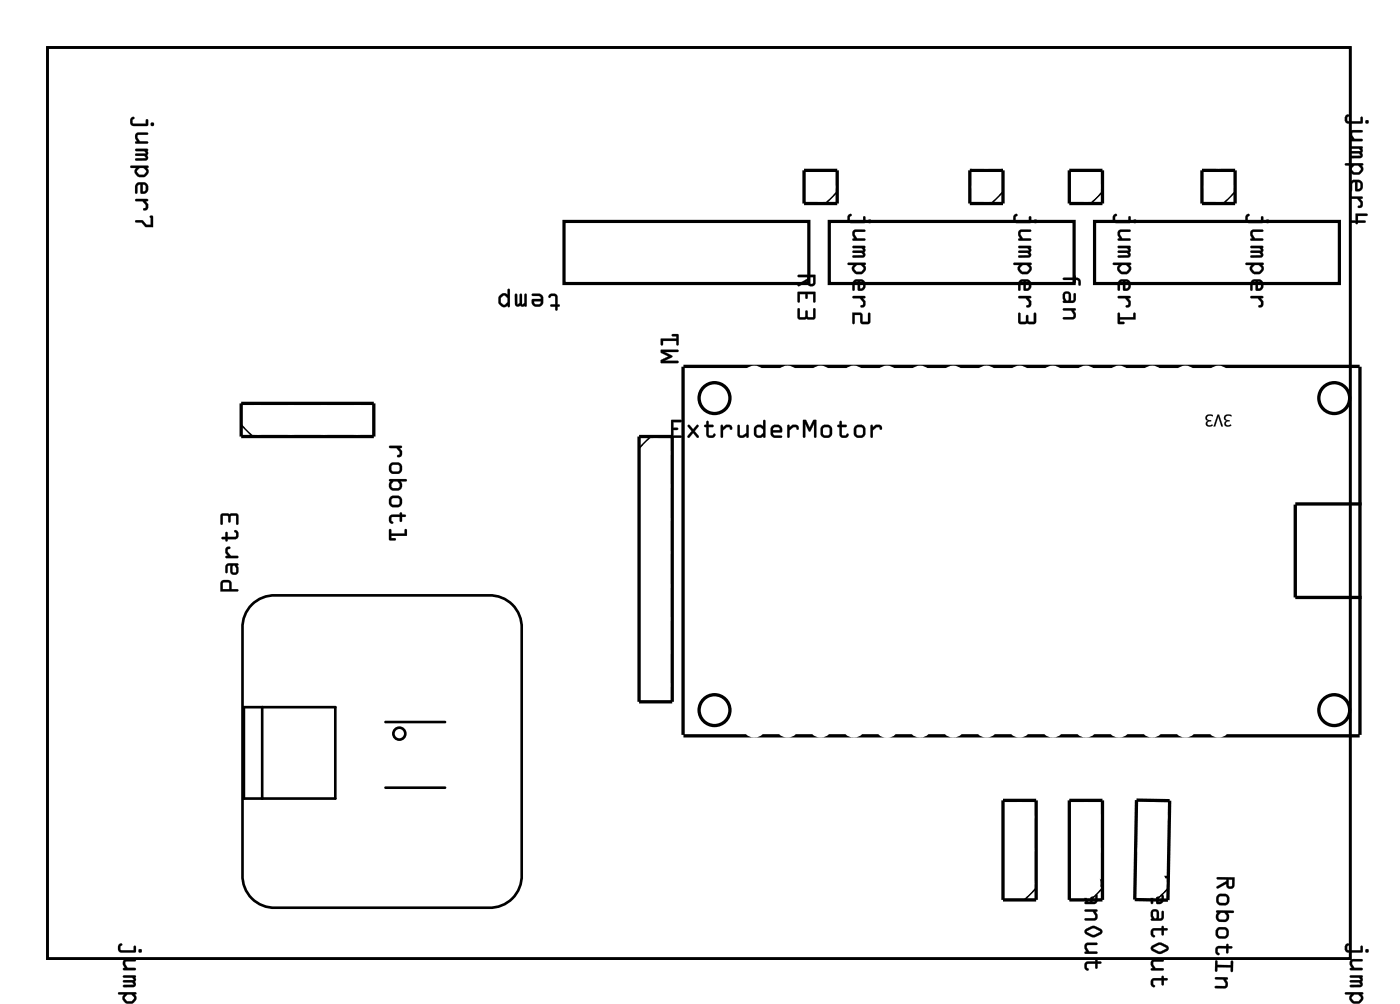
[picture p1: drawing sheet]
<svg xmlns="http://www.w3.org/2000/svg" width="107mm" height="77mm" viewBox="0 0 107 77" stroke-linecap="round" stroke-linejoin="round" font-family="sans-serif">
<g fill="none" stroke="#000" stroke-width=".2">
<path d="M3.6 3.6h99.8v69.8h-99.8zM18.7 54.2h7v7h-7zM19.3 46.3a2.44 2.44 0 0 1 1.8-.7h16.3a2.44 2.44 0 0 1 2.6 2.5v18.9a2.44 2.44 0 0 1-2.6 2.5h-16.3a2.44 2.44 0 0 1-2.5-2.5v-18.9a2.44 2.44 0 0 1 .7-1.8zM20.1 54.2v7M29.5 55.3h4.6M29.5 60.3h4.6"/>
<circle cx="30.6" cy="56.2" r=".46"/>
</g>
<g fill="#000">
<path d="M11.5 9.5a.15 .15 0 0 0 .3 0 .15 .15 0 0 0-.3 0zM10 9a.39 .39 0 0 0 .2 .7h1.1v-.1v-.4h-.1v.3h-1a.29 .29 0 0 1 .1-.5h-.1zM10.5 10.2l-.2 .3 .2 .3h-.1v.2h.9v-.2h-.6l-.2-.3 .1-.2h.7v-.1zM10.4 11.4v.2h.7l.1 .1-.8 .1v.1h.7l.1 .2h-.8v.2l.9-.1v-.8zM10 12.7l.1 .2h.3a.41 .41 0 0 0-.1 .4 .41 .41 0 0 0 .4 .3 .5 .5 0 0 0 .7-.6l-.2-.1 .2-.1-.1-.1zM10.6 13l.1-.1h.3l.2 .3-.2 .2h-.3l-.2-.2zM10.9 14.1l.3 .2v.2l-.2 .2h-.1zM10.5 14.1a.78 .78 0 0 0-.1 .7h.1v-.5l.2-.2h.1v.7a.45 .45 0 0 0 .6-.3 .45 .45 0 0 0-.4-.5zM10.4 15.3v.1h.5l.3 .3-.1 .2-.1 .1v.1l.3-.1v-.3l-.1-.3h.1v-.1zM10.4 16.9v.1h.4l.3 .4h.6v-.8l-.1-.1-.1 .1v.1v.5h-.3l-.3-.3z"/>
<path d="M11.5 9.5a.15 .15 0 0 0 .3 0 .15 .15 0 0 0-.3 0zM11.5 9.5a.15 .15 0 0 1 .3 0 .15 .15 0 0 1-.3 0zM10 9a.38 .38 0 0 0 .2 .6h1.1v-.4h-.1v.3h-1l-.1-.3 .2-.2zM10.1 9l.1-.1 .1 .1-.1 .2v.3h1v-.4l.2 .1v.4l-.1 .1h-1.1a.4 .4 0 0 1-.1-.7zM10.4 10.2v.4l.1 .2-.1 .1v.1h.9v-.2h-.6l-.2-.3 .1-.2h.7v-.1l-.7-.1zM10.5 10.2h.8v.1l-.7 .1-.1 .1 .2 .3h.6v.2h-.9v-.2h.1l-.2-.3zM10.4 11.4v.2h.7l.1 .1-.8 .1v.1h.7l.1 .2h-.8v.2l.9-.1v-.8zM10.4 11.4h.9v.8l-.9 .1v-.2h.8l-.1-.2h-.7v-.1l.8-.1-.1-.1h-.7zM10 12.7l.1 .2h.4l-.1 .1a.5 .5 0 0 0 .4 .6 .5 .5 0 0 0 .5-.6l-.1-.1 .2-.1-.1-.1zM10 12.7h1.4l-.1 .2a.33 .33 0 0 1 0 .5l-.2 .2h-.4l-.2-.1a.36 .36 0 0 1-.1-.6h-.3zM10.6 13l.1-.1h.3l.2 .3-.2 .2h-.3l-.2-.2zM10.7 12.9l-.2 .2 .1 .3h.5l.1-.4-.2-.1zM10.9 14.1l.3 .2v.2l-.2 .2h-.1zM10.9 14.1v.6l.2-.1 .1-.3zM10.5 14.1l-.1 .2v.5h.1v-.5l.2-.2h.1v.7a.44 .44 0 0 0 .6-.3 .44 .44 0 0 0-.4-.5zM10.5 14.1a.66 .66 0 0 1 .8 0 .45 .45 0 0 1 0 .6 .45 .45 0 0 1-.5 .1l-.1-.7-.2 .2v.5h-.1a.79 .79 0 0 1 .1-.7zM10.4 15.3v.1h.5l.3 .3v.2l-.2 .1 .1 .1a.35 .35 0 0 0 .2-.5l-.2-.2h.2v-.2zM10.4 15.3h.9v.1h-.1l.2 .3a.31 .31 0 0 1-.3 .4l-.1-.1 .1-.1 .1-.2-.3-.3h-.5zM10.4 16.9v.1h.4l.4 .4h.5v-.8l-.1-.1-.1 .1 .1 .1v.5h-.4l-.3-.3zM10.4 16.9h.5l.3 .3h.3v-.5v-.1l.1-.1 .1 .1v.8h-.6l-.3-.4-.4 .1z"/>
<path d="M66.5 17a.14 .14 0 0 0 .2 0 .14 .14 0 0 0-.2 0zM65 16.5a.39 .39 0 0 0 .2 .6h1l.1-.1v-.4h-.2v.3h-1a.29 .29 0 0 1 .1-.4v-.1zM65.4 17.6l-.1 .3 .1 .4h-.1v.1h1l-.1-.1h-.5l-.2-.3 .1-.2h.6l.1-.2zM65.3 18.9l.1 .1h.6l.1 .1-.8 .1 .1 .2h.6l.1 .1-.7 .1-.1 .1h.9l.1-.8zM64.9 20.1l.1 .2h.4a.41 .41 0 0 0-.1 .4 .41 .41 0 0 0 .4 .3 .5 .5 0 0 0 .6-.6l-.1-.1 .1-.1-.1-.1zM65.5 20.4l.1-.1h.3l.3 .3-.2 .2h-.4l-.2-.2zM65.9 21.6l.2 .1v.2l-.1 .2h-.1zM65.4 21.5a.78 .78 0 0 0-.1 .7h.1l.1-.5 .1-.1h.1v.6a.45 .45 0 0 0 .6-.2 .45 .45 0 0 0-.3-.6zM65.3 22.7l.1 .1h.5l.2 .3v.3h-.2v.1l.4-.1v-.3l-.2-.3h.2v-.1zM65.3 23.9v.9l.2-.1v-.6h.4v.7h.7v-.8h-.1v.6h-.4l-.1-.6z"/>
<path d="M66.5 17a.13 .13 0 0 0 .2 0 .13 .13 0 0 0-.2 0zM66.5 17a.15 .15 0 0 1 .3 0 .15 .15 0 0 1-.3 0zM65 16.5a.38 .38 0 0 0 .2 .6h1l.1-.1v-.4h-.2v.3h-.9l-.1-.3 .1-.2zM65 16.4h.2l.1 .1-.2 .1 .1 .3h.9v-.3h.2v.4l-.1 .1h-1a.4 .4 0 0 1-.2-.7zM65.4 17.7l-.1 .3 .2 .3h-.2v.1h1l-.1-.1h-.5l-.2-.3 .1-.2h.6l.1-.2h-.8zM65.4 17.6h.9l-.1 .2h-.7v.2l.2 .3h.5l.1 .1h-1v-.1h.1l-.1-.4zM65.3 18.9l.1 .1h.6l.1 .1-.8 .1 .1 .2h.6l.1 .1-.7 .1-.1 .1h.9l.1-.8zM65.3 18.9h1l-.1 .8h-.9l.1-.1 .7-.1-.1-.1h-.7l.1-.2 .7-.1-.1-.1h-.6zM65 20.2v.1h.4l-.1 .1a.5 .5 0 0 0 .5 .6 .5 .5 0 0 0 .5-.6l-.1-.1 .1-.1-.1-.1zM64.9 20.1h1.4v.2h-.1a.33 .33 0 0 1 0 .5l-.2 .2h-.3l-.3-.1a.36 .36 0 0 1 0-.6h-.4zM65.5 20.4l.1-.1h.3l.3 .3-.2 .2h-.4l-.2-.2zM65.6 20.3l-.2 .2 .2 .3h.4l.1-.3-.2-.2zM65.9 21.6l.2 .1v.2l-.1 .2h-.1zM65.9 21.6v.5l.2-.1v-.3zM65.4 21.5l-.1 .2v.5h.1l.1-.5 .1-.1h.1v.6a.44 .44 0 0 0 .6-.2 .44 .44 0 0 0-.3-.6zM65.4 21.5a.66 .66 0 0 1 .9 .1 .45 .45 0 0 1-.1 .5 .45 .45 0 0 1-.5 .2v-.7l-.2 .1v.6h-.2a.79 .79 0 0 1 .1-.8zM65.3 22.7l.1 .1h.5l.2 .3v.3l-.2 .1h.1a.35 .35 0 0 0 .3-.4l-.2-.3h.1v-.1zM65.3 22.7h1v.1l-.2 .1 .2 .2a.31 .31 0 0 1-.3 .5l-.1-.1 .2-.2v-.2l-.2-.3-.5 .1zM65.3 23.9v.9l.2-.1v-.6h.4l.1 .7h.6v-.8h-.1v.7h-.4l-.1-.7zM65.3 23.9l.7 .1 .1 .6h.4v-.6h.1v.8h-.7v-.7h-.4v.6l-.2 .1z"/>
<path d="M79.2 17a.14 .14 0 0 0 .2 0 .14 .14 0 0 0-.2 0zM77.7 16.5a.39 .39 0 0 0 .2 .6h1l.1-.1v-.4h-.2v.3h-1a.29 .29 0 0 1 .1-.4v-.1zM78.1 17.6l-.1 .3 .1 .4h-.1v.1h1l-.1-.1h-.5l-.2-.3 .1-.2h.6l.1-.2zM78 18.9l.1 .1h.6l.1 .1-.8 .1 .1 .2h.6l.1 .1-.7 .1-.1 .1h.9l.1-.8zM77.6 20.1l.1 .2h.4a.41 .41 0 0 0-.1 .4 .41 .41 0 0 0 .4 .3 .5 .5 0 0 0 .6-.6l-.1-.1 .1-.1-.1-.1zM78.2 20.4l.1-.1h.3l.3 .3-.2 .2h-.4l-.2-.2zM78.6 21.6l.2 .1v.2l-.1 .2h-.1zM78.1 21.5a.78 .78 0 0 0-.1 .7h.1l.1-.5 .1-.1h.1v.6a.45 .45 0 0 0 .6-.2 .45 .45 0 0 0-.3-.6zM78 22.7l.1 .1h.5l.2 .3v.3h-.2v.1l.4-.1v-.3l-.2-.3h.2v-.1zM78 24v.8h1.3v-.8h-.1v.6h-.4v-.4l-.1-.1-.1 .1v.4h-.4v-.6z"/>
<path d="M79.2 17a.13 .13 0 0 0 .2 0 .13 .13 0 0 0-.2 0zM79.2 17a.15 .15 0 0 1 .3 0 .15 .15 0 0 1-.3 0zM77.7 16.5a.38 .38 0 0 0 .2 .6h1l.1-.1v-.4h-.2v.3h-.9l-.1-.3 .1-.2zM77.7 16.4h.2l.1 .1-.2 .1 .1 .3h.9v-.3h.2v.4l-.1 .1h-1a.4 .4 0 0 1-.2-.7zM78.1 17.7l-.1 .3 .2 .3h-.2v.1h1l-.1-.1h-.5l-.2-.3 .1-.2h.6l.1-.2h-.8zM78.1 17.6h.9l-.1 .2h-.7v.2l.2 .3h.5l.1 .1h-1v-.1h.1l-.1-.4zM78 18.9l.1 .1h.6l.1 .1-.8 .1 .1 .2h.6l.1 .1-.7 .1-.1 .1h.9l.1-.8zM78 18.9h1l-.1 .8h-.9l.1-.1 .7-.1-.1-.1h-.7l.1-.2 .7-.1-.1-.1h-.6zM77.7 20.2v.1h.4l-.1 .1a.5 .5 0 0 0 .5 .6 .5 .5 0 0 0 .5-.6l-.1-.1 .1-.1-.1-.1zM77.6 20.1h1.4v.2h-.1a.33 .33 0 0 1 0 .5l-.2 .2h-.3l-.3-.1a.36 .36 0 0 1 0-.6h-.4zM78.2 20.4l.1-.1h.3l.3 .3-.2 .2h-.4l-.2-.2zM78.3 20.3l-.2 .2 .2 .3h.4l.1-.3-.2-.2zM78.6 21.6l.2 .1v.2l-.1 .2h-.1zM78.6 21.6v.5l.2-.1v-.3zM78.1 21.5l-.1 .2v.5h.1l.1-.5 .1-.1h.1v.6a.44 .44 0 0 0 .6-.2 .44 .44 0 0 0-.3-.6zM78.1 21.5a.66 .66 0 0 1 .9 .1 .45 .45 0 0 1-.1 .5 .45 .45 0 0 1-.5 .2v-.7l-.2 .1v.6h-.2a.79 .79 0 0 1 .1-.8zM78 22.7l.1 .1h.5l.2 .3v.3l-.2 .1h.1a.35 .35 0 0 0 .3-.4l-.2-.3h.1v-.1zM78 22.7h1v.1l-.2 .1 .2 .2a.31 .31 0 0 1-.3 .5l-.1-.1 .2-.2v-.2l-.2-.3-.5 .1zM78 24l.1 .8h1.2v-.8h-.1v.7l-.4-.1v-.4l-.1-.1-.1 .1v.4l-.4 .1v-.7zM78 24h.2v.6h.4v-.4l.1-.1 .1 .1v.4h.4v-.6h.1v.8h-1.3z"/>
<path d="M86.8 17a.15 .15 0 0 0 .3 0 .15 .15 0 0 0-.3 0zM85.3 16.5a.39 .39 0 0 0 .2 .6h1l.1-.1v-.4h-.1l-.1 .3h-1a.29 .29 0 0 1 .2-.4l-.1-.1zM85.7 17.6l-.1 .3 .2 .4h-.2v.1h1l-.1-.1h-.5l-.2-.3 .1-.2h.6l.1-.2zM85.6 18.9l.1 .1h.6l.1 .1-.8 .1 .1 .2h.6l.1 .1-.7 .1-.1 .1h1v-.8zM85.3 20.1v.2h.4a.41 .41 0 0 0-.1 .4 .41 .41 0 0 0 .4 .3 .5 .5 0 0 0 .6-.6l-.1-.1 .2-.1-.1-.1zM85.9 20.4l.1-.1h.3l.2 .3-.2 .2h-.4l-.1-.2zM86.2 21.6l.2 .1v.2l-.1 .2h-.1zM85.7 21.5a.78 .78 0 0 0-.1 .7h.2v-.5l.1-.1h.1v.6a.45 .45 0 0 0 .6-.2 .45 .45 0 0 0-.3-.6zM85.6 22.7l.1 .1h.5l.2 .3v.3h-.1v.1l.3-.1v-.3l-.2-.3h.2v-.1zM85.6 24v.7l.1 .1h.4v-.1v-.1h-.3v-.1h1.2v-.5l-.1-.1-.1 .1v.3h-1v-.3z"/>
<path d="M86.8 17a.15 .15 0 0 0 .3 0 .15 .15 0 0 0-.3 0zM86.8 17a.15 .15 0 0 1 .3 0 .15 .15 0 0 1-.3 0zM85.3 16.5a.38 .38 0 0 0 .2 .6h1l.1-.1v-.4h-.1l-.1 .3h-.9l-.1-.3 .1-.2zM85.4 16.4h.1l.1 .1-.2 .1 .1 .3h.9l.1-.3h.1v.4l-.1 .1h-1a.4 .4 0 0 1-.1-.7zM85.7 17.7l-.1 .3 .2 .3h-.2v.1h1l-.1-.1h-.5l-.2-.3 .1-.2h.6l.1-.2h-.7zM85.7 17.6h.9l-.1 .2h-.7v.2l.2 .3h.5l.1 .1h-1v-.1h.2l-.2-.4zM85.6 18.9l.1 .1h.6l.1 .1-.8 .1 .1 .2h.6l.1 .1-.7 .1-.1 .1h.9l.1-.8zM85.6 18.9h1v.8h-1l.1-.1 .7-.1-.1-.1h-.7l.1-.2 .7-.1-.1-.1h-.6zM85.3 20.2v.1h.4l-.1 .1a.5 .5 0 0 0 .5 .6 .5 .5 0 0 0 .5-.6l-.1-.1 .1-.1v-.1zM85.3 20.1h1.3v.2h-.1a.33 .33 0 0 1 0 .5l-.2 .2h-.3l-.2-.1a.36 .36 0 0 1-.1-.6h-.4zM85.8 20.4l.2-.1h.3l.2 .3-.2 .2h-.4l-.1-.2zM85.9 20.3l-.1 .2 .1 .3h.4l.1-.3-.1-.2zM86.2 21.6l.2 .1v.2l-.1 .2h-.1zM86.2 21.6v.5l.2-.1v-.3zM85.7 21.5l-.1 .2v.5h.2v-.5l.1-.1h.1l.1 .6a.44 .44 0 0 0 .5-.2 .44 .44 0 0 0-.3-.6zM85.7 21.5a.66 .66 0 0 1 .9 .1 .45 .45 0 0 1 0 .5 .45 .45 0 0 1-.6 .2v-.7l-.2 .1v.6h-.2a.79 .79 0 0 1 .1-.8zM85.6 22.7l.1 .1h.5l.2 .3v.3l-.2 .1h.1a.35 .35 0 0 0 .3-.4l-.2-.3h.2l-.1-.1zM85.6 22.7h1v.1l-.2 .1 .2 .2a.31 .31 0 0 1-.3 .5l-.1-.1 .2-.2v-.2l-.2-.3-.5 .1zM85.6 24v.7l.1 .1h.4v-.1h-.3v-.2h1.2v-.5h-.1h-.1v.3h-1v-.3zM85.6 24h.2v.3h1v-.3l.1-.1 .1 .1v.5h-1.2v.1h.3l.1 .1-.1 .1h-.4l-.1-.1z"/>
<path d="M97 17a.14 .14 0 0 0 .2 0 .14 .14 0 0 0-.2 0zM95.5 16.5a.39 .39 0 0 0 .2 .6h1l.1-.1v-.4h-.2v.3h-1a.29 .29 0 0 1 .1-.4l-.1-.1zM95.9 17.6l-.1 .3 .1 .4h-.1v.1h.9v-.1h-.6l-.1-.3v-.2h.7v-.2zM95.8 18.9l.1 .1h.6l.1 .1-.8 .1 .1 .2h.6l.1 .1-.7 .1-.1 .1h.9v-.8zM95.4 20.1l.1 .2h.4a.41 .41 0 0 0-.1 .4 .41 .41 0 0 0 .3 .3 .5 .5 0 0 0 .7-.6l-.1-.1 .1-.1-.1-.1zM96 20.4l.1-.1h.3l.2 .3-.1 .2h-.4l-.2-.2zM96.4 21.6l.2 .1v.2l-.1 .2h-.1zM95.9 21.5a.78 .78 0 0 0-.1 .7h.1l.1-.5 .1-.1h.1v.6a.45 .45 0 0 0 .6-.2 .45 .45 0 0 0-.3-.6zM95.8 22.7l.1 .1h.4l.3 .3v.3h-.2v.1l.3-.1 .1-.3-.2-.3h.1v-.1z"/>
<path d="M97 17a.13 .13 0 0 0 .2 0 .13 .13 0 0 0-.2 0zM96.9 17a.15 .15 0 0 1 .3 0 .15 .15 0 0 1-.3 0zM95.5 16.5a.38 .38 0 0 0 .2 .6h1l.1-.1v-.4h-.2v.3h-.9l-.1-.3 .1-.2zM95.5 16.4h.1l.1 .1-.1 .1 .1 .3h.9v-.3h.2v.4l-.1 .1h-1a.4 .4 0 0 1-.2-.7zM95.9 17.7l-.1 .3 .1 .3h-.1v.1h.9v-.1h-.6l-.2-.3 .1-.2h.7v-.2h-.7zM95.9 17.6h.9l-.1 .2h-.7v.2l.1 .3h.6l.1 .1h-1v-.1h.1l-.1-.4zM95.8 18.9l.1 .1h.6l.1 .1-.8 .1 .1 .2h.6l.1 .1-.7 .1-.1 .1h.9v-.8zM95.8 18.9h1l-.1 .8h-.9l.1-.1 .7-.1-.1-.1h-.7l.1-.2 .7-.1-.1-.1h-.6zM95.4 20.2l.1 .1h.4l-.1 .1a.5 .5 0 0 0 .5 .6 .5 .5 0 0 0 .5-.6l-.1-.1 .1-.1-.1-.1zM95.4 20.1h1.4v.2h-.1a.33 .33 0 0 1 0 .5l-.2 .2h-.4l-.2-.1a.36 .36 0 0 1 0-.6h-.4zM96 20.4l.1-.1h.3l.2 .3-.1 .2h-.4l-.2-.2zM96.1 20.3l-.2 .2 .2 .3h.4l.1-.3-.2-.2zM96.4 21.6l.2 .1v.2l-.1 .2h-.1zM96.4 21.6v.5l.1-.1 .1-.3zM95.9 21.5l-.1 .2v.5h.1v-.5l.2-.1h.1v.6a.44 .44 0 0 0 .6-.2 .44 .44 0 0 0-.3-.6zM95.9 21.5a.66 .66 0 0 1 .8 .1 .45 .45 0 0 1 0 .5 .45 .45 0 0 1-.5 .2v-.7l-.2 .1-.1 .6h-.1a.79 .79 0 0 1 .1-.8zM95.8 22.7l.1 .1h.4l.3 .3v.3l-.2 .1h.1a.35 .35 0 0 0 .3-.4l-.2-.3h.1v-.1zM95.8 22.7h1l-.1 .1-.1 .1 .2 .2a.31 .31 0 0 1-.3 .5l-.1-.1 .2-.2v-.2l-.3-.3-.4 .1z"/>
<path d="M104.6 9.3a.14 .14 0 0 0 .2 0 .14 .14 0 0 0-.2 0zM103.1 8.8a.39 .39 0 0 0 .2 .7h1l.1-.1v-.4h-.2v.3h-1a.29 .29 0 0 1 .1-.4v-.1zM103.5 10l-.1 .3 .1 .3-.1 .1v.1h1l-.1-.2h-.5l-.2-.4 .1-.1h.6l.1-.1zM103.4 11.2l.1 .2h.6l.1 .1-.8 .1 .1 .2h.6l.1 .1h-.7l-.1 .2 .9-.1 .1-.8zM103 12.5l.1 .2h.4a.41 .41 0 0 0-.1 .4 .41 .41 0 0 0 .4 .3 .5 .5 0 0 0 .6-.6l-.1-.1 .1-.1-.1-.1zM103.6 12.8l.1-.1h.3l.3 .3-.2 .2h-.4l-.2-.2zM104 14l.2 .1v.2l-.1 .2h-.1zM103.5 13.9a.78 .78 0 0 0-.1 .7h.1l.1-.5 .1-.1h.1v.6a.45 .45 0 0 0 .6-.3 .45 .45 0 0 0-.3-.5zM103.4 15.1l.1 .1h.5l.2 .3v.2l-.2 .1v.1l.4-.1v-.3l-.2-.3h.2v-.1zM103.8 16.4v.5h-.3l-.1 .1 .4 .1 .1 .1 .1-.1 .6-.1-.1-.1h-.5v-.4h.7v-.1z"/>
<path d="M104.6 9.3a.13 .13 0 0 0 .2 0 .13 .13 0 0 0-.2 0zM104.6 9.3a.15 .15 0 0 1 .3 0 .15 .15 0 0 1-.3 0zM103.1 8.9a.38 .38 0 0 0 .2 .6h1l.1-.1v-.4h-.2v.3h-.9l-.1-.3 .1-.2zM103.1 8.8h.2l.1 .1-.2 .1 .1 .3h.9v-.3h.2v.4l-.1 .1h-1a.4 .4 0 0 1-.2-.7zM103.5 10l-.1 .4 .2 .2-.2 .1v.1h1l-.1-.2h-.5l-.2-.2 .1-.3h.6l.1-.1h-.8zM103.5 10h.9l-.1 .1-.7 .1v.2l.2 .2h.5l.1 .2h-1v-.1l.1-.1-.1-.3zM103.4 11.2l.1 .2h.6l.1 .1-.8 .1 .1 .1h.6l.1 .2-.7 .1-.1 .1 .9-.1 .1-.8zM103.4 11.2h1l-.1 .9h-.9l.1-.2h.7l-.1-.1-.7-.1 .1-.1 .7-.1-.1-.1h-.6zM103.1 12.5v.2h.4l-.1 .1a.5 .5 0 0 0 .5 .6 .5 .5 0 0 0 .5-.6l-.1-.1 .1-.1-.1-.1zM103 12.5h1.4v.2h-.1a.33 .33 0 0 1 0 .5l-.2 .2h-.3l-.3-.1a.36 .36 0 0 1 0-.6h-.4zM103.6 12.8l.1-.1h.3l.3 .3-.2 .2h-.4l-.2-.2zM103.7 12.7l-.2 .2 .2 .3h.4l.1-.3-.2-.2zM104 13.9l.2 .2v.2l-.1 .2h-.1zM104 14v.5l.2-.1v-.3zM103.5 13.9l-.1 .2v.5h.1l.1-.5 .1-.2h.1v.7a.44 .44 0 0 0 .6-.3 .44 .44 0 0 0-.3-.5zM103.5 13.9a.66 .66 0 0 1 .9 .1 .45 .45 0 0 1-.1 .5 .45 .45 0 0 1-.5 .1v-.6l-.2 .1v.5h-.2a.79 .79 0 0 1 .1-.7zM103.4 15.1l.1 .1h.5l.2 .3v.2l-.2 .1 .1 .1a.35 .35 0 0 0 .3-.5l-.2-.2h.1v-.1zM103.4 15.1h1v.1h-.2l.2 .3a.31 .31 0 0 1-.3 .4l-.1-.1 .2-.1v-.2l-.2-.3h-.5zM103.9 16.4v.5h-.4l-.1 .1 .5 .1v.1l.1-.1 .6-.1-.1-.1h-.5v-.4h.7v-.1zM103.8 16.4h.9v.1h-.7v.4h.5l.1 .1-.6 .1-.1 .1-.1-.1-.4-.1 .1-.1h.3z"/>
<path d="M29.8 34.2l.1 .1h.5l.2 .3v.2l-.2 .1v.1l.4-.1v-.3l-.2-.3h.2v-.1zM30 35.7h.6v.4h-.6zM29.9 35.5l-.1 .2a.42 .42 0 0 0 .3 .6h.4a.46 .46 0 0 0 .3-.4 .46 .46 0 0 0-.3-.5zM30.1 36.9h.4l.1 .2v.2h-.6v-.2zM29.8 36.7v.2h.1l-.1 .2 .1 .3a.62 .62 0 0 0 .8 0l.1-.3-.1-.2h.4v-.2zM30 38.2h.6v.4h-.6zM29.9 38.1l-.1 .2a.42 .42 0 0 0 .3 .5h.4a.46 .46 0 0 0 .3-.4 .46 .46 0 0 0-.3-.4zM29.8 39.5v.5l.2 .1 .1-.1-.1-.1v-.3h.6v.3l.1 .1 .1-.1v-.3h.2l.1-.1-.3-.1-.1-.2-.1 .2h-.5zM29.8 40.5v.8l.1 .1h.3l.1-.1-.1-.1h-.2v-.2h1.2v-.4l-.1-.1-.1 .1v.3h-1l-.1-.4z"/>
<path d="M29.8 34.2l.1 .1h.5l.2 .3v.2l-.2 .1 .1 .1a.35 .35 0 0 0 .3-.5l-.2-.2h.2l-.1-.1zM29.8 34.2h1v.1h-.2l.2 .3a.31 .31 0 0 1-.3 .4l-.1-.1 .2-.1v-.2l-.2-.3h-.5zM30 35.6h.6v.5h-.6zM30 35.7v.4h.6v-.4zM29.9 35.5l-.1 .2a.41 .41 0 0 0 .3 .6h.4a.45 .45 0 0 0 .3-.4 .45 .45 0 0 0-.3-.5zM29.8 35.9a.51 .51 0 0 1 1 0 .51 .51 0 0 1-1 0zM30.1 36.9h.4l.1 .2v.2h-.6v-.2zM30.1 36.9l-.1 .2v.2h.6v-.2l-.1-.2zM29.8 36.7v.1l.1 .1a.41 .41 0 0 0 .2 .7h.4a.41 .41 0 0 0 .2-.7h.4l.1-.1-.1-.1zM29.8 36.7h1.4l-.1 .2h-.4l.1 .1a.43 .43 0 0 1-.3 .6h-.4l-.2-.1-.1-.4 .1-.2h-.1zM30 38.2h.6v.4h-.6zM30 38.2v.4h.6v-.4zM29.9 38.1l-.1 .2a.41 .41 0 0 0 .3 .5h.4a.45 .45 0 0 0 .3-.4 .45 .45 0 0 0-.3-.4zM29.8 38.4a.51 .51 0 0 1 1 0 .51 .51 0 0 1-1 0zM29.9 39.5l-.1 .4 .2 .2 .1-.1-.1-.1v-.3h.6v.3l.1 .1 .1-.1v-.3l.3-.1-.3-.1-.1-.1-.1 .1zM29.8 39.5l.3-.1h.5l.1-.2 .1 .2h.3v.2h-.3v.3l-.1 .1-.1-.1v-.3h-.6v.3l.1 .1a.21 .21 0 0 1-.2 .1 .21 .21 0 0 1-.1-.2zM29.8 40.6v.7l.1 .1h.3l.1-.1-.3-.1v-.2h1.2v-.4l-.1-.1-.1 .1v.3h-1l-.1-.3zM29.8 40.5h.2v.4h1v-.3l.1-.1 .1 .1v.4h-1.2v.2h.2l.1 .1-.1 .1h-.3l-.1-.1z"/>
<path d="M42.1 22.6l-.1 .1 .1 .1 .2-.1h.2v.6h-.3v.1v.1h.3l.1 .3 .1-.3 .2-.1-.2-.1v-.5a.42 .42 0 0 0-.6-.2zM42.1 22.6a.41 .41 0 0 1 .6 .2v.5l.2 .1-.2 .1v.2l-.1 .1-.1-.1v-.2h-.3l-.1-.1 .1-.1h.3v-.6h-.2l-.2 .1-.1-.1zM40.9 23.1h.5v.1l-.1 .1h-.2h-.1zM40.9 23.1l.2 .2h.3v-.2zM40.8 22.5v.1l.5 .1 .1 .1v.1h-.6a.44 .44 0 0 0 .3 .6 .44 .44 0 0 0 .5-.3v-.5l-.2-.2zM40.8 22.5a.79 .79 0 0 1 .7 .1 .66 .66 0 0 1-.1 .9 .45 .45 0 0 1-.5-.1 .45 .45 0 0 1-.1-.5h.6l-.1-.2h-.5zM39.5 22.5v.9l.8 .1v-1l-.1 .1v.6l-.2 .1v-.8l-.2 .1v.6l-.1 .1-.1-.7zM39.5 22.5l.1 .1 .1 .7 .1-.1v-.7l.2 .1v.7l.2-.1v-.6l.1-.1v1l-.8-.1zM38.3 22.7a.51 .51 0 0 0-.1 .5 .51 .51 0 0 0 .6 .3l.1-.1 .1 .1 .1-.1-.1-1.3-.1 .1v.4l-.3-.1zM38.3 22.6a.36 .36 0 0 1 .6 0v-.4l.1-.1 .1 .1-.1 1.3h-.1v-.1a.33 .33 0 0 1-.5 0l-.2-.2v-.3zM38.4 22.8l.3-.2 .2 .2v.3l-.2 .3-.3-.2zM38.4 22.8v.4l.3 .1 .2-.2v-.3l-.2-.2z"/>
<path d="M42.1 22.6l-.1 .1 .1 .1 .2-.1h.2v.6h-.3l-.1 .1 .1 .1h.3v.2l.1 .1 .1-.3 .2-.1-.2-.1v-.5a.39 .39 0 0 0-.6-.2zM40.9 23.1h.5v.1l-.1 .1h-.2zM40.8 22.5v.1l.5 .1 .1 .1v.1h-.6a.45 .45 0 0 0 .2 .6 .45 .45 0 0 0 .6-.3l-.1-.6a.78 .78 0 0 0-.7-.1zM39.5 22.5v.9l.8 .1v-1l-.1 .1v.6l-.2 .1v-.8l-.2 .1v.6l-.1 .1-.1-.7zM38.3 22.6a.52 .52 0 0 0-.1 .7 .52 .52 0 0 0 .6 .2l.1-.1 .1 .1 .1-.1v-1.2l-.1-.1-.1 .1v.4a.37 .37 0 0 0-.6 0zM38.4 22.8l.1-.1a.27 .27 0 0 1 .4 .2v.2l-.3 .3-.2-.2z"/>
<path d="M50.6 26.8v.2l.6 .3-.6 .3v.2h1.4l-.1-.2h-1l.6-.3-.6-.3h1l.1-.2zM50.6 26.8h1.4l-.1 .2h-1l.6 .3-.6 .3h1l.1 .2h-1.4v-.2l.6-.3-.6-.3zM50.6 25.9v.5l.1 .1 .1-.1v-.3h1v.3h.2v-.7l-.1-.1h-.4v.1l.3 .1v.1zM50.6 25.9h1.2v-.1h-.3l-.1-.1 .1-.1h.4l.1 .1v.7h-.2v-.3h-1v.3l-.1 .1-.1-.1z"/>
<path d="M50.6 26.8v.2l.6 .3-.6 .3v.2h1.4l-.1-.2h-1l.6-.3-.6-.3h1l.1-.2zM50.6 25.9v.5l.1 .1 .1-.1v-.3h1v.3h.2v-.7l-.1-.1h-.4v.1v.1h.3v.1z"/>
<path d="M51.4 32.2v1.3h.8l-.1-.1h-.5v-.5h.3h.1l-.1-.1h-.3v-.5h.5l.1-.1zM52.7 32.6v.1l.3 .3-.3 .4v.1h.1l.3-.3 .3 .3h.1v-.1l-.3-.4 .3-.3v-.1h-.1l-.3 .3-.3-.3zM54.1 32.3v.2l-.2 .1 .2 .1v.6a.34 .34 0 0 0 .4 .3 .34 .34 0 0 0 .3-.4l-.3 .2-.2-.1v-.6h.3l.1-.1-.1-.1h-.3v-.2zM55.2 32.6v.8l.1 .1 .1-.1v-.4l.3-.3h.2l.1 .2 .1-.1-.1-.2-.4-.1-.2 .2v-.1zM56.5 32.6v.7a.38 .38 0 0 0 .3 .2 .38 .38 0 0 0 .4-.1v.1h.1v-.9h-.1v.6l-.3 .2-.2-.1v-.7zM58 32.8l.2-.1 .2 .2v.3l-.2 .2h-.1l-.2-.2zM57.9 32.6a.64 .64 0 0 0-.1 .8l.3 .1 .4-.1 .1 .1v-1.3l-.1 .1v.4l-.3-.2zM59.3 32.8l.3-.1 .1 .3h-.5zM59.1 32.7a.62 .62 0 0 0 .1 .8h.7v-.1h-.5l-.2-.2v-.1h.7a.45 .45 0 0 0-.2-.6 .45 .45 0 0 0-.6 .2zM60.3 32.6v.8l.1 .1 .1-.1v-.4l.3-.3h.2l.1 .2 .1-.1-.1-.2-.4-.1-.2 .2v-.1zM61.5 32.2v1.3l.2-.1v-.9l.3 .6 .4-.6v.9l.1 .1v-1.3h-.2l-.3 .6-.3-.6zM63.1 32.8h.4v.5h-.4zM62.9 32.7a.71 .71 0 0 0 .1 .7l.2 .1a.42 .42 0 0 0 .5-.3v-.3a.47 .47 0 0 0-.8-.2zM64.3 32.3v.2l-.2 .1 .2 .1v.6a.34 .34 0 0 0 .4 .3 .34 .34 0 0 0 .3-.4l-.3 .2-.2-.1v-.6h.3l.1-.1-.1-.1h-.3v-.2zM65.6 32.8h.5v.5h-.5zM65.5 32.7a.71 .71 0 0 0 0 .7l.2 .1a.42 .42 0 0 0 .6-.3v-.3a.47 .47 0 0 0-.8-.2zM66.7 32.6v.8l.1 .1 .1-.1v-.4l.3-.3h.2l.1 .2 .1-.1-.1-.2-.4-.1-.2 .2-.1-.1z"/>
<path d="M51.4 32.2v1.3h.8l-.1-.1h-.5v-.5h.3v-.1h-.3v-.5h.5l.1-.1zM51.4 32.2h.8l-.1 .1h-.5v.5h.3l.1 .1h-.1h-.3v.5h.5l.1 .1h-.8zM52.7 32.6v.1l.3 .3-.3 .4v.1h.1l.3-.3 .3 .3h.1v-.1l-.3-.4 .3-.3v-.1h-.1l-.3 .3-.3-.3zM52.7 32.6h.1l.3 .3 .3-.3h.1v.1l-.3 .3 .3 .4v.1h-.1l-.3-.3-.3 .3h-.1v-.1l.3-.4-.3-.3zM54.1 32.3v.2l-.2 .1 .2 .1v.6a.42 .42 0 0 0 .6 .2l.1-.2-.1-.1-.2 .2-.2-.1v-.6h.3v-.1l-.3-.1v-.2zM54.1 32.3h.2v.2h.3l.1 .1-.1 .1h-.3v.6l.2 .1 .2-.2a.21 .21 0 0 1 .1 .2 .21 .21 0 0 1-.3 .1 .33 .33 0 0 1-.4-.2v-.6l-.2-.1 .2-.1zM55.2 32.6v.8l.1 .1 .1-.1v-.4l.3-.3h.2l.1 .2 .1-.1a.35 .35 0 0 0-.5-.2l-.2 .2v-.2zM55.2 32.6h.2v.1l.2-.2a.31 .31 0 0 1 .5 .3l-.1 .1-.1-.2h-.2l-.3 .3v.4l-.1 .1-.1-.1zM56.5 32.6v.7a.4 .4 0 0 0 .7 .1v.1h.1v-.9h-.1v.6l-.3 .2-.2-.1v-.7zM56.5 32.6h.2v.7l.1 .1 .4-.2v-.6l.1-.1 .1 .1-.1 .9h-.1v-.1l-.3 .1a.3 .3 0 0 1-.4-.2zM58 32.8l.3-.1 .2 .2v.3l-.2 .2h-.2l-.2-.2zM58 32.8l-.1 .4 .2 .2 .1-.1 .2-.1v-.3l-.2-.2zM57.9 32.6a.63 .63 0 0 0 0 .8l.3 .1 .3-.1v.1h.1v-1.3l-.1 .1v.4l-.3-.2zM57.9 32.6l.3-.1 .3 .2-.1-.4 .2-.1v1.2l-.1 .1v-.1a.41 .41 0 0 1-.5 .1 .41 .41 0 0 1-.3-.3v-.3zM59.3 32.8l.3-.1 .1 .1v.2h-.5zM59.3 32.8l-.1 .2h.5l-.1-.3zM59.1 32.7a.7 .7 0 0 0 0 .7l.3 .1h.5v-.1h-.5l-.2-.2v-.1h.7a.44 .44 0 0 0-.2-.6 .44 .44 0 0 0-.6 .2zM59.1 32.7a.43 .43 0 0 1 .6-.2 .43 .43 0 0 1 .1 .6h-.6l.1 .2 .5 .1 .1 .1a.79 .79 0 0 1-.8-.1 .72 .72 0 0 1 0-.7zM60.3 32.6v.8l.1 .1 .1-.1v-.4l.3-.3h.2l.1 .2 .1-.1a.35 .35 0 0 0-.5-.2l-.2 .2v-.2zM60.3 32.6h.2v.1l.2-.2a.31 .31 0 0 1 .5 .3l-.1 .1-.1-.2h-.2l-.3 .3v.4l-.1 .1-.1-.1zM61.5 32.2v1.3l.2-.1v-.9l.3 .6 .4-.6v.9l.1 .1v-1.3h-.2l-.3 .6-.3-.6zM61.5 32.2h.2l.3 .6 .3-.6h.2v1.3l-.1-.1v-.9l-.4 .6-.3-.6v.9l-.2 .1zM63.1 32.8h.4v.5h-.4zM63.1 32.8v.5h.4v-.5zM62.9 32.7a.7 .7 0 0 0 .1 .7l.2 .1a.41 .41 0 0 0 .5-.3v-.3a.46 .46 0 0 0-.8-.2zM62.8 33a.51 .51 0 0 1 1 0 .51 .51 0 0 1-1 0zM64.3 32.3v.2l-.2 .1 .2 .1v.6a.42 .42 0 0 0 .6 .2l.1-.2-.1-.1-.2 .2-.2-.1v-.6h.3v-.1l-.3-.1v-.2zM64.3 32.3h.2v.2h.3l.1 .1-.1 .1h-.3v.6l.2 .1 .2-.2a.21 .21 0 0 1 .1 .2 .21 .21 0 0 1-.3 .1 .33 .33 0 0 1-.4-.2v-.6l-.2-.1 .2-.1zM65.6 32.8h.5v.5h-.5zM65.6 32.8v.5h.4l.1-.5zM65.5 32.7a.7 .7 0 0 0 0 .7l.2 .1a.41 .41 0 0 0 .6-.3v-.3a.46 .46 0 0 0-.8-.2zM65.4 33a.51 .51 0 0 1 1 0 .51 .51 0 0 1-1 0zM66.7 32.6v.8l.1 .1 .1-.1v-.4l.3-.3h.2l.1 .2 .1-.1a.35 .35 0 0 0-.5-.2l-.2 .2-.1-.2zM66.7 32.6h.2v.1l.2-.2a.31 .31 0 0 1 .5 .3l-.1 .1-.1-.2h-.2l-.3 .3v.4l-.1 .1-.1-.1z"/>
<path d="M62 21.2h.3v.5l-.1 .1-.2-.1zM61.1 21.1l.1 .1h.6v.2l-.7 .4v.1l.7-.3a.32 .32 0 0 0 .3 .3 .32 .32 0 0 0 .4-.2v-.6zM61.1 22.4v.8l.2-.1v-.6h.4v.3l.1 .1 .1-.1v-.3h.4v.6l.1 .1 .1-.8zM61.1 23.6v.8h1.3v-.8l-.1 .1v.6h-.4v-.4l-.1-.1-.1 .1v.4h-.4v-.6z"/>
<path d="M62 21.2h.3v.5l-.1 .1-.2-.1zM62 21.2v.5h.2h.1v-.5zM61.1 21.1l.1 .1h.6v.2l-.7 .4v.1l.7-.4a.31 .31 0 0 0 .3 .4 .31 .31 0 0 0 .4-.2v-.6zM61.1 21.1h1.4v.6a.32 .32 0 0 1-.4 .2 .32 .32 0 0 1-.3-.3l-.6 .3h-.1v-.1l.7-.4v-.2h-.6zM61.1 22.4v.7h.2v-.6h.4v.3l.1 .1 .1-.1v-.3h.4v.6h.1l.1-.7zM61.1 22.4h1.4l-.1 .8-.1-.1v-.6h-.4v.3l-.1 .1-.1-.1v-.3h-.4v.6l-.2 .1zM61.1 23.6l.1 .8h1.2v-.8l-.1 .1v.6h-.4v-.4l-.1-.1-.1 .1v.4h-.4v-.6zM61.1 23.6l.2 .1v.6h.4v-.4l.1-.1 .1 .1v.4h.4v-.6l.1-.1v.8h-1.3z"/>
<path d="M81.4 21.3l.1 .1h.7l.1 .3 .1-.3 .2 .1v.4h.2a.44 .44 0 0 0-.4-.7l-.1-.1-.1 .2zM81.6 22.5h.2l.1 .1v.3l-.1 .1-.2-.2zM81.4 22.5v.4l.1 .1-.1 .2h.9a.67 .67 0 0 0 .1-.7h-.2v.5h-.2v-.4a.33 .33 0 0 0-.2-.3 .33 .33 0 0 0-.4 .2zM81.4 23.6l.1 .2h.6l.1 .3v.2h-.7l-.1 .1 .8 .1a.38 .38 0 0 0 .2-.3 .38 .38 0 0 0-.1-.4h.1v-.2z"/>
<path d="M81.4 21.3l.1 .1h.7l.1 .3 .2-.3 .1 .2v.3l.2-.1a.37 .37 0 0 0-.3-.5l-.2-.2-.1 .2zM81.4 21.3h.8l.1-.2 .1 .2a.36 .36 0 0 1 .4 .2 .36 .36 0 0 1-.1 .4l-.1-.1v-.3l-.2-.1v.2l-.1 .1-.1-.1v-.2l-.7 .1zM81.6 22.5h.2l.1 .1v.3l-.1 .1-.2-.2zM81.6 22.5v.3l.1 .2h.1l.1-.1v-.3zM81.5 22.4a.51 .51 0 0 0 0 .6l-.1 .1 .1 .1h.8a.67 .67 0 0 0 .1-.7h-.2v.5h-.2v-.6l-.2-.1zM81.4 22.5l.3-.2a.3 .3 0 0 1 .3 .3v.4h.2v-.5h.2a.68 .68 0 0 1-.1 .7h-.9l.1-.2-.1-.1zM81.4 23.6l.1 .2h.6l.1 .3v.2h-.7l-.1 .1 .8 .1a.4 .4 0 0 0 0-.7h.2v-.2zM81.4 23.6h1v.2h-.1l.1 .3a.3 .3 0 0 1-.2 .4l-.8-.1 .1-.1h.7v-.2l-.1-.3h-.6z"/>
<path d="M93.8 31.8l.2-.1a.2 .2 0 0 1 .2 0 .2 .2 0 0 1 .1 .2l-.2-.1-.2 .1v.2l.3 .1v.1a.17 .17 0 0 0-.2 0 .17 .17 0 0 0-.1 .2 .17 .17 0 0 0 .3 .1l.1-.1v.1l-.3 .1-.2-.2v-.2l.2-.1-.2-.1zM93.8 31.8a.24 .24 0 0 0 0 .3 .24 .24 0 0 0 .2 .1 .25 .25 0 0 0-.2 .4 .25 .25 0 0 0 .4 0h.1v-.1l-.2 .1-.2-.1v-.2h.3v-.1l-.3-.1v-.1l.1-.2 .3 .1v-.1l-.2-.1zM93.3 31.8h.1l.3 .9h-.1l-.3-.8-.2 .8h-.1zM93.3 31.8l-.3 .9h.1l.2-.8 .3 .8h.1l-.3-.9zM92.4 31.8l.2-.1a.2 .2 0 0 1 .2 0 .2 .2 0 0 1 .1 .2h-.3a.19 .19 0 0 0-.1 .2 .19 .19 0 0 0 .3 .1v.1h-.2a.18 .18 0 0 0 0 .3 .18 .18 0 0 0 .2-.1l.1 .1-.2 .1-.3-.1v-.2l.2-.2-.3-.1zM92.4 31.8a.24 .24 0 0 0 0 .3 .24 .24 0 0 0 .2 .1 .25 .25 0 0 0-.2 .4 .25 .25 0 0 0 .4 0h.1v-.1l-.3 .1-.1-.1v-.2h.3v-.1l-.3-.1v-.1l.1-.2 .3 .1v-.1l-.2-.1z"/>
<path d="M93.8 31.8h.1a.3 .3 0 0 1 .4 .1h-.1a.2 .2 0 0 0-.3 0 .2 .2 0 0 0 0 .2 .2 .2 0 0 0 .3 .1v.1a.19 .19 0 0 0-.3 0 .19 .19 0 0 0 .1 .3 .19 .19 0 0 0 .3-.1v.1a.27 .27 0 0 1-.4 .1 .27 .27 0 0 1 0-.5h.1a.23 .23 0 0 1-.2-.1 .23 .23 0 0 1 0-.3zM93.3 31.8h.1l.3 .9h-.1l-.3-.8-.2 .8h-.1zM92.4 31.8h.1a.3 .3 0 0 1 .4 .1h-.1a.2 .2 0 0 0-.3 0 .2 .2 0 0 0 0 .2 .2 .2 0 0 0 .3 .1v.1a.19 .19 0 0 0-.3 0 .19 .19 0 0 0 .1 .3 .19 .19 0 0 0 .3-.1v.1a.27 .27 0 0 1-.4 .1 .27 .27 0 0 1 0-.5h.1a.23 .23 0 0 1-.3-.1 .23 .23 0 0 1 .1-.3z"/>
<path d="M17.1 44.6h.4l.1 .5h-.5zM17.1 44.6v.5h.5l-.1-.5zM17 44.5l-.1 .2v.6h1.3v-.2h-.5v-.5a.6 .6 0 0 0-.7-.1zM17 44.5a.61 .61 0 0 1 .7 .1v.5h.5v.2h-1.3v-.6zM17.8 43.3h.2l.1 .2v.3h-.3zM17.8 43.4v.4h.3v-.3l-.1-.2zM17.4 43.2a.67 .67 0 0 0-.1 .7l.1-.1 .1-.5h.2v.6l.2 .1 .3-.1a.51 .51 0 0 0 0-.5l.1-.2h-.1zM17.4 43.2h.8v.1l.1 .5a.33 .33 0 0 1-.3 .2 .33 .33 0 0 1-.4-.2v-.5l-.1 .1-.1 .4-.1 .1a.68 .68 0 0 1 .1-.7zM17.3 42v.3l.2 .3h-.2v.1h.9v-.1h-.5l-.3-.3 .1-.2 .1-.1v-.1zM17.3 42l.1-.1h.2v.1l-.1 .1-.1 .2 .3 .3h.5v.1h-.9v-.1h.2l-.2-.3zM17.3 40.8v.3l-.3 .1v.1h.3l.1 .2v-.2h.6a.42 .42 0 0 0 .2-.6l-.2-.1-.1 .1 .2 .2-.1 .2h-.6v-.3zM17.3 40.8h.1v.3h.6l.1-.2-.2-.2a.21 .21 0 0 1 .3 0 .21 .21 0 0 1 .1 .2 .33 .33 0 0 1-.3 .4h-.6v.2l-.1-.2h-.3v-.2h.3zM16.9 39.4v.8l.2-.1v-.6h.4v.4l.1 .1 .1-.1v-.4h.4v.6l.1 .1v-.8zM16.9 39.4h1.3v.8l-.1-.1v-.6h-.4v.4l-.1 .1-.1-.1v-.4h-.4v.6l-.2 .1z"/>
<path d="M17.1 44.6h.4l.1 .5h-.5zM17 44.5l-.1 .2v.6h1.3v-.2h-.5v-.5a.61 .61 0 0 0-.7-.1zM17.8 43.4l.2-.1 .1 .2v.3h-.3zM17.4 43.2a.67 .67 0 0 0-.1 .7l.1-.1 .1-.5h.2l-.1 .5a.32 .32 0 0 0 .4 .2 .32 .32 0 0 0 .3-.2l-.1-.5v-.1zM17.3 42v.3l.2 .3h-.2v.1h.9v-.1h-.5l-.3-.3 .1-.2 .1-.1v-.1zM17.3 40.8v.3l-.3 .1v.1h.3l.1 .2v-.2h.6a.34 .34 0 0 0 .3-.3 .34 .34 0 0 0-.3-.4l.1 .3-.1 .2h-.6v-.3zM16.9 39.4v.8l.2-.1v-.6h.4v.4l.1 .1 .1-.1v-.4h.4v.6l.1 .1v-.8z"/>
<path d="M3.6 3.6h99.8v69.8h-99.8zM3.6 3.6v69.8h99.8v-69.8z"/>
<path d="M10.6 72.8a.15 .15 0 0 0 .3 0 .15 .15 0 0 0-.3 0zM9.1 72.3a.39 .39 0 0 0 .2 .7h1l.1-.1v-.4h-.1l-.1 .3h-1a.29 .29 0 0 1 .2-.4l-.1-.1zM9.5 73.5l-.1 .3 .2 .3-.2 .1v.1h1l-.1-.2h-.5l-.2-.2 .1-.3h.6l.1-.1zM9.4 74.7l.1 .2h.6l.1 .1-.8 .1 .1 .2h.6l.1 .1h-.7l-.1 .2 1-.1v-.8zM9.1 76v.2h.4a.41 .41 0 0 0-.1 .4 .41 .41 0 0 0 .4 .3 .5 .5 0 0 0 .6-.6l-.1-.1 .2-.1-.1-.1zM9.7 76.3l.1-.1h.3l.2 .3-.2 .2h-.4l-.1-.2zM10 77h.2zM9.4 77h1zM9.4 77h1zM9.6 77h.3zM9.4 77h1.4z"/>
<path d="M10.6 72.8a.15 .15 0 0 0 .3 0 .15 .15 0 0 0-.3 0zM10.6 72.8a.15 .15 0 0 1 .3 0 .15 .15 0 0 1-.3 0zM9.1 72.4a.38 .38 0 0 0 .2 .6h1l.1-.1v-.4h-.1l-.1 .3h-.9l-.1-.3 .1-.2zM9.2 72.3h.1l.1 .1-.2 .1 .1 .3h.9l.1-.3h.1v.4l-.1 .1h-1a.4 .4 0 0 1-.1-.7zM9.5 73.5l-.1 .4 .2 .2-.2 .1v.1h1l-.1-.2h-.5l-.2-.2 .1-.3h.6l.1-.1h-.7zM9.5 73.5h.9l-.1 .1-.7 .1v.2l.2 .2h.5l.1 .2h-1v-.1l.2-.1-.2-.3zM9.4 74.7l.1 .2h.6l.1 .1-.8 .1 .1 .1h.6l.1 .2-.7 .1-.1 .1 .9-.1 .1-.8zM9.4 74.7h1v.9h-1l.1-.2h.7l-.1-.1-.7-.1 .1-.1 .7-.1-.1-.1h-.6zM9.1 76v.2h.4l-.1 .1a.5 .5 0 0 0 .5 .6 .5 .5 0 0 0 .5-.6l-.1-.1 .1-.1v-.1zM9.1 76h1.3v.2h-.1a.33 .33 0 0 1 0 .5l-.2 .2h-.3l-.2-.1a.36 .36 0 0 1-.1-.6h-.4zM9.6 76.3l.2-.1h.3l.2 .3-.2 .2h-.4l-.1-.2zM9.7 76.2l-.1 .2 .1 .3h.4l.1-.3-.1-.2zM10 77h.2zM10 77h.2zM9.4 77h1zM9.4 77h1zM9.4 77h1zM9.4 77h1zM9.6 77h.3zM9.6 77h.3zM9.4 77h1.4zM9.4 77h1.4z"/>
<path d="M83.1 67.3l.1 .2h.7l.1 .3 .1-.3h.1l.1 .4h.1a.44 .44 0 0 0-.3-.6l-.1-.2-.1 .2zM83.3 68.6l.1-.1 .1 .1v.4l-.1 .1-.2-.2zM83.1 68.5v.4l.1 .2-.1 .1h.8a.67 .67 0 0 0 .1-.7l-.1 .1v.5h-.2v-.5a.33 .33 0 0 0-.3-.2 .33 .33 0 0 0-.3 .1zM83.1 69.7l.1 .1h.5l.2 .3-.1 .2h-.6l-.1 .2h.7a.38 .38 0 0 0 .3-.3 .38 .38 0 0 0-.2-.4h.1v-.1zM83.1 71.2v.2a.76 .76 0 0 0 .7 .4 .76 .76 0 0 0 .6-.4 .79 .79 0 0 0-1.3-.2zM83.3 71.3l.5-.2 .5 .3-.5 .2zM83.2 72.2l-.1 .4 .1 .3h-.1v.1h.9v-.1h-.6l-.1-.4v-.1h.7v-.2zM83.1 73.8v.4l.2 .1h.1l-.1-.2v-.3h.6v.3l.1 .1 .1-.1v-.3h.2l.1-.1-.3-.1-.1-.1-.1 .1h-.6z"/>
<path d="M83.1 67.3l.1 .2h.7l.1 .2 .1-.2 .2 .1v.3l.1-.1a.37 .37 0 0 0-.3-.5l-.1-.2-.1 .2zM83.1 67.3h.8l.1-.2 .1 .2a.36 .36 0 0 1 .3 .2 .36 .36 0 0 1 0 .4l-.1-.1-.1-.3h-.1v.2l-.1 .1-.1-.1v-.2h-.7zM83.3 68.6l.1-.1 .1 .1v.4l-.1 .1-.2-.2zM83.3 68.6l-.1 .3 .2 .2 .1-.1v-.4zM83.2 68.5a.51 .51 0 0 0-.1 .5v.2h.1h.7a.67 .67 0 0 0 .1-.7l-.1 .1v.5h-.2l-.1-.6-.2-.1zM83.1 68.5l.2-.1a.3 .3 0 0 1 .4 .2v.5l.2-.1v-.4l.2-.1a.68 .68 0 0 1-.1 .7h-.9l.1-.1-.1-.2zM83.1 69.7l.1 .1h.5l.2 .3-.1 .2h-.6l-.1 .2h.7a.4 .4 0 0 0 .1-.7h.1v-.1zM83.1 69.7h1v.1h-.2l.2 .3a.3 .3 0 0 1-.3 .4h-.7l.1-.2h.7v-.2l-.2-.3h-.5zM83.1 71.2v.2l.1 .2 .5 .2 .6-.2a.22 .22 0 0 0 0-.4l-.5-.3zM83.1 71.2l.7-.3 .5 .2a.25 .25 0 0 1 0 .5l-.4 .2h-.2l-.6-.3zM83.3 71.3l.5-.2 .5 .3-.5 .2-.5-.2zM83.3 71.3l.5 .3 .5-.2-.5-.3zM83.2 72.3l-.1 .3 .1 .3h-.1v.1h.9v-.1h-.6l-.2-.3 .1-.2h.7v-.2h-.7zM83.2 72.2h.9l-.1 .2h-.7v.2l.1 .3h.6l.1 .1h-1v-.1h.1l-.1-.3zM83.2 73.7l-.1 .5 .2 .1h.1l-.2-.2 .1-.3h.6v.3l.1 .1 .1-.1v-.3l.3-.1h-.3l-.1-.2-.1 .2zM83.1 73.8l.2-.2h.6l.1-.1 .1 .1 .3 .1v.1h-.3v.3l-.1 .1-.1-.1v-.3l-.6 .1v.2l.1 .2a.21 .21 0 0 1-.2 0 .21 .21 0 0 1-.1-.2z"/>
<path d="M88.2 67.1v.2h.6l.2 .3v.1l-.8 .1v.1l.7 .1a.38 .38 0 0 0 .3-.4 .38 .38 0 0 0-.2-.3h.4l.1-.1-.1-.1zM88.7 68.6l.3 .1v.2l-.2 .2h-.1zM88.3 68.5a.78 .78 0 0 0-.1 .7h.1v-.5l.2-.1h.1v.6a.45 .45 0 0 0 .6-.3 .45 .45 0 0 0-.4-.5zM88.3 69.8h.2l.1 .1v.4l-.1 .1-.2-.2zM88.2 69.8v.4v.2v.1h.8a.67 .67 0 0 0 .1-.7l-.1 .1-.1 .4-.1 .1v-.5a.33 .33 0 0 0-.3-.3 .33 .33 0 0 0-.3 .2zM88.2 71.2v.4l.2 .2 .1-.1-.2-.2 .1-.2h.6v.3l.1 .1 .1-.1v-.3h.2l.1-.1-.3-.1-.1-.2-.1 .2h-.6zM88.2 72.5v.1a.76 .76 0 0 0 .6 .5 .76 .76 0 0 0 .7-.5 .79 .79 0 0 0-1.3-.1zM88.3 72.6l.5-.2 .6 .2-.6 .3zM88.3 73.5l-.1 .3 .1 .4h-.1v.1h.9v-.1h-.6l-.2-.3 .1-.2h.7v-.2zM88.2 75.1v.4l.2 .1 .1-.1-.2-.1 .1-.3h.6v.3l.1 .1 .1-.1v-.3h.2l.1-.1-.3-.1-.1-.2-.1 .2h-.6z"/>
<path d="M88.2 67.1v.2h.6l.2 .4-.1 .1h-.7v.1l.7 .1a.4 .4 0 0 0 .1-.7h.4l.1-.1-.1-.1zM88.2 67.1h1.3l-.1 .2h-.4l.2 .3a.3 .3 0 0 1-.3 .4h-.7v-.2h.7l.1-.2-.2-.3h-.6zM88.7 68.5l.3 .2v.2l-.2 .2h-.1zM88.7 68.6v.5l.2-.1 .1-.3zM88.3 68.5l-.1 .2v.5h.1v-.5l.2-.2h.1v.7a.44 .44 0 0 0 .6-.3 .44 .44 0 0 0-.4-.5zM88.3 68.5a.66 .66 0 0 1 .8 0 .45 .45 0 0 1 0 .6 .45 .45 0 0 1-.5 .1v-.6l-.3 .1v.5h-.1a.79 .79 0 0 1 .1-.7zM88.3 69.8h.2l.1 .1v.4l-.1 .1-.2-.2zM88.4 69.8l-.1 .4 .1 .2 .1-.1h.1v-.4zM88.2 69.7a.51 .51 0 0 0 0 .6v.1v.1h.8a.67 .67 0 0 0 .1-.7l-.1 .1v.4l-.2 .1-.1-.7h-.2zM88.2 69.8l.2-.2a.3 .3 0 0 1 .4 .3v.5l.1-.1 .1-.4 .1-.1a.68 .68 0 0 1-.1 .7h-.8v-.1l-.1-.2zM88.2 71.2v.4l.2 .2 .1-.1-.2-.2 .1-.2h.6v.3h.1v-.3l.3-.1-.3-.1v-.2l-.1 .2zM88.2 71.2l.2-.1h.6l.1-.2 .1 .2h.2v.2h-.2v.3l-.1 .1-.1-.1v-.3h-.6l-.1 .2 .2 .2a.21 .21 0 0 1-.2 0 .21 .21 0 0 1-.2-.2zM88.2 72.5v.1l.1 .2 .5 .3 .6-.3a.22 .22 0 0 0 0-.4l-.6-.2zM88.2 72.5l.6-.3 .6 .2a.24 .24 0 0 1 0 .4l-.5 .3h-.2l-.5-.3zM88.3 72.6l.5-.2 .6 .2-.6 .3-.4-.2zM88.3 72.6l.5 .3 .5-.3-.5-.2zM88.2 73.6v.3l.1 .3h-.1v.1h.9v-.1h-.6l-.2-.3 .1-.2h.7v-.2h-.7zM88.3 73.5h.8v.2h-.7l-.1 .2 .2 .3h.6v.1h-.9v-.1h.1l-.2-.4zM88.2 75v.4l.2 .2 .1-.1-.2-.1 .1-.3h.6v.3l.1 .1v-.1v-.3l.3-.1-.3-.1v-.1l-.1 .1zM88.2 75l.2-.1h.6l.1-.2 .1 .2h.2v.2h-.2v.3l-.1 .1-.1-.1v-.3h-.6l-.1 .3 .2 .1a.21 .21 0 0 1-.2 .1 .21 .21 0 0 1-.2-.2z"/>
<path d="M94.1 67.4h.3v.4l-.1 .1-.2-.1zM93.2 67.2l.1 .2h.6v.1l-.7 .4v.1l.7-.3a.32 .32 0 0 0 .3 .4 .32 .32 0 0 0 .4-.3v-.6zM93.4 68.7h.5v.4h-.5zM93.3 68.6l-.1 .2a.42 .42 0 0 0 .3 .5h.3a.46 .46 0 0 0 .4-.4 .46 .46 0 0 0-.3-.4zM93.5 69.9l.3 .1 .2 .1-.1 .3h-.5l-.1-.3zM93.2 69.8v.1h.1l-.2 .2 .1 .4a.62 .62 0 0 0 .9 0v-.3l-.1-.3h.4l.1-.1zM93.4 71.2l.5 .1v.4h-.6zM93.2 71.1l-.1 .2a.42 .42 0 0 0 .3 .6h.4a.46 .46 0 0 0 .3-.4 .46 .46 0 0 0-.3-.5zM93.1 72.6v.4l.2 .2 .1-.1-.1-.2v-.2l.6-.1v.3l.1 .1 .1-.1v-.2h.2l.1-.1-.3-.1-.1-.2-.1 .2h-.5zM93.1 73.6v.8h.1l.1-.3h1v.3h.1v-.8h-.1v.3h-1l-.1-.3zM93.1 74.9l.1 .1h.5l.2 .4-.1 .1h-.7v.2h.7a.38 .38 0 0 0 .3-.3 .38 .38 0 0 0-.2-.4h.1v-.1z"/>
<path d="M94.1 67.4h.3v.4l-.1 .1-.2-.1zM94.1 67.4v.4l.2 .1 .1-.1v-.4zM93.2 67.2l.1 .2h.7l-.1 .1-.7 .4v.1l.7-.3a.31 .31 0 0 0 .3 .4 .31 .31 0 0 0 .4-.3v-.6zM93.2 67.2h1.4v.6a.32 .32 0 0 1-.4 .3 .32 .32 0 0 1-.3-.4l-.6 .4-.1-.1v-.1l.7-.4v-.1h-.6zM93.4 68.7h.6l-.1 .4h-.5zM93.4 68.7v.4h.5v-.4zM93.3 68.6l-.1 .2a.41 .41 0 0 0 .3 .5h.3a.45 .45 0 0 0 .4-.4 .45 .45 0 0 0-.3-.4zM93.2 68.9a.51 .51 0 0 1 1 0 .51 .51 0 0 1-1 0zM93.5 69.9h.3l.2 .2-.1 .3h-.5l-.1-.3zM93.5 69.9l-.2 .2 .1 .3h.5l.1-.3-.2-.1zM93.2 69.8v.1h.1a.41 .41 0 0 0 .2 .7h.3a.41 .41 0 0 0 .2-.7h.4l.1-.1h-.1zM93.2 69.8h1.3l-.1 .1h-.4l.1 .1a.43 .43 0 0 1-.3 .6h-.3l-.3-.1-.1-.4 .2-.2h-.1zM93.3 71.2h.6v.5h-.6zM93.4 71.3v.4h.5v-.4zM93.2 71.1l-.1 .2a.41 .41 0 0 0 .3 .6h.4a.45 .45 0 0 0 .3-.4 .45 .45 0 0 0-.3-.5zM93.1 71.5a.51 .51 0 0 1 1 0 .51 .51 0 0 1-1 0zM93.2 72.5l-.1 .5 .2 .2 .1-.1-.1-.2v-.2l.6-.1v.3l.1 .1 .1-.1v-.3h.3l-.3-.1-.1-.2-.1 .2zM93.1 72.6l.3-.1h.5l.1-.2 .1 .2h.3v.1l-.3 .1v.2l-.1 .1-.1-.1v-.3l-.6 .1v.2l.1 .2a.21 .21 0 0 1-.2 0 .21 .21 0 0 1-.1-.2zM93.1 73.6v.8h.1v-.3h1.1v.3h.1v-.8h-.1v.3h-1.1v-.3zM93.1 73.6h.1l.1 .3h1v-.3h.1v.8h-.1v-.3h-1l-.1 .3h-.1zM93.1 74.9l.1 .1h.5l.2 .3-.1 .2h-.7v.2h.7a.4 .4 0 0 0 .1-.7h.1v-.1zM93.1 74.9h.9v.1h-.1l.2 .4a.3 .3 0 0 1-.3 .3h-.7v-.2h.7l.1-.2-.2-.3h-.5z"/>
<path d="M104.6 72.8a.14 .14 0 0 0 .2 0 .14 .14 0 0 0-.2 0zM103.1 72.3a.39 .39 0 0 0 .2 .7h1l.1-.1v-.4h-.2v.3h-1a.29 .29 0 0 1 .1-.4v-.1zM103.5 73.5l-.1 .3 .1 .3-.1 .1v.1h1l-.1-.2h-.5l-.2-.4 .1-.1h.6l.1-.1zM103.4 74.7l.1 .2h.6l.1 .1-.8 .1 .1 .2h.6l.1 .1h-.7l-.1 .2 .9-.1 .1-.8zM103 76l.1 .2h.4a.41 .41 0 0 0-.1 .4 .41 .41 0 0 0 .4 .3 .5 .5 0 0 0 .6-.6l-.1-.1 .1-.1-.1-.1zM103.6 76.3l.1-.1h.3l.3 .3-.2 .2h-.4l-.2-.2zM104 77h.2zM103.4 77h1zM103.4 77h1zM103.4 77h1.4z"/>
<path d="M104.6 72.8a.13 .13 0 0 0 .2 0 .13 .13 0 0 0-.2 0zM104.6 72.8a.15 .15 0 0 1 .3 0 .15 .15 0 0 1-.3 0zM103.1 72.4a.38 .38 0 0 0 .2 .6h1l.1-.1v-.4h-.2v.3h-.9l-.1-.3 .1-.2zM103.1 72.3h.2l.1 .1-.2 .1 .1 .3h.9v-.3h.2v.4l-.1 .1h-1a.4 .4 0 0 1-.2-.7zM103.5 73.5l-.1 .4 .2 .2-.2 .1v.1h1l-.1-.2h-.5l-.2-.2 .1-.3h.6l.1-.1h-.8zM103.5 73.5h.9l-.1 .1-.7 .1v.2l.2 .2h.5l.1 .2h-1v-.1l.1-.1-.1-.3zM103.4 74.7l.1 .2h.6l.1 .1-.8 .1 .1 .1h.6l.1 .2-.7 .1-.1 .1 .9-.1 .1-.8zM103.4 74.7h1l-.1 .9h-.9l.1-.2h.7l-.1-.1-.7-.1 .1-.1 .7-.1-.1-.1h-.6zM103.1 76v.2h.4l-.1 .1a.5 .5 0 0 0 .5 .6 .5 .5 0 0 0 .5-.6l-.1-.1 .1-.1-.1-.1zM103 76h1.4v.2h-.1a.33 .33 0 0 1 0 .5l-.2 .2h-.3l-.3-.1a.36 .36 0 0 1 0-.6h-.4zM103.6 76.3l.1-.1h.3l.3 .3-.2 .2h-.4l-.2-.2zM103.7 76.2l-.2 .2 .2 .3h.4l.1-.3-.2-.2zM104 77h.2zM104 77h.2zM103.4 77h1zM103.4 77h1zM103.4 77h1zM103.4 77h1zM103.4 77h1.4zM103.4 77h1.4z"/>
</g>
<g fill="none" stroke="#000" stroke-width=".25">
<path d="M5.7 5.4h2.6v2.6h-2.6zM43.2 17h18.8v4.7h-18.8zM61.6 13h2.5v2.6h-2.5zM63.5 17h18.8v4.7h-18.8zM74.3 13h2.5v2.6h-2.5zM81.9 13h2.6v2.6h-2.6zM83.8 17h18.8v4.7h-18.8zM92.1 13h2.5v2.6h-2.5zM99.7 5.4h2.5v2.6h-2.5zM18.5 30.9h10.1v2.5h-10.1zM49 33.4h2.5v20.4h-2.5zM52.3 28.1v28.2"/>
<path d="M52.4 28.1h51.8M99.2 38.7v7.1h5.1M99.2 38.6h5.1M104.2 28.1v28.2M52.4 56.4h51.8M5.7 68.9h2.6v2.6h-2.6zM76.8 61.3h2.6v7.6h-2.6zM81.9 61.3h2.6v7.6h-2.6zM87.1 61.3h2.5l-.1 7.7-2.6-.1zM99.7 68.9h2.5v2.6h-2.5z"/>
<circle cx="54.7" cy="30.5" r="1.18"/>
<circle cx="102.2" cy="30.5" r="1.18"/>
<circle cx="54.7" cy="54.4" r="1.18"/>
<circle cx="102.2" cy="54.4" r="1.18"/>
</g>
<g fill="none" stroke="#000" stroke-width=".13">
<path d="M8.3 7.1l-.9 .9M64.1 14.7l-.9 .9M76.8 14.7l-.9 .9M84.5 14.7l-.9 .9M94.6 14.7l-.9 .9M102.2 7.1l-.9 .9M18.5 32.5l.9 .9M49.8 33.4l-.8 .9M8.3 70.6l-.9 .9M79.4 68l-.9 .9M84.5 68l-.9 .9M89.5 68.1l-.9 .8"/>
<path d="M102.2 70.6l-.9 .9"/>
</g>
<circle cx="20.9" cy="67.1" r="1.5" fill="#fff"/>
<circle cx="20.9" cy="67.1" r="1.5" fill="none" stroke="#fff" stroke-width=".76" stroke-linecap="butt"/>
<circle cx="22.3" cy="55.9" r=".8" fill="#fff"/>
<circle cx="22.3" cy="55.9" r=".8" fill="none" stroke="#fff" stroke-width=".85" stroke-linecap="butt"/>
<circle cx="20.9" cy="48" r="1.5" fill="#fff"/>
<circle cx="20.9" cy="48" r="1.5" fill="none" stroke="#fff" stroke-width=".76" stroke-linecap="butt"/>
<circle cx="37.5" cy="47.4" r=".69" fill="#fff"/>
<circle cx="37.5" cy="47.4" r=".69" fill="none" stroke="#fff" stroke-width=".64" stroke-linecap="butt"/>
<circle cx="37.5" cy="49.9" r=".69" fill="#fff"/>
<circle cx="37.5" cy="49.9" r=".69" fill="none" stroke="#fff" stroke-width=".64" stroke-linecap="butt"/>
<circle cx="37.5" cy="52.5" r=".69" fill="#fff"/>
<circle cx="37.5" cy="52.5" r=".69" fill="none" stroke="#fff" stroke-width=".64" stroke-linecap="butt"/>
<circle cx="37.5" cy="55" r=".69" fill="#fff"/>
<circle cx="37.5" cy="55" r=".69" fill="none" stroke="#fff" stroke-width=".64" stroke-linecap="butt"/>
<circle cx="37.5" cy="57.6" r=".69" fill="#fff"/>
<circle cx="37.5" cy="57.6" r=".69" fill="none" stroke="#fff" stroke-width=".64" stroke-linecap="butt"/>
<circle cx="37.5" cy="60.1" r=".69" fill="#fff"/>
<circle cx="37.5" cy="60.1" r=".69" fill="none" stroke="#fff" stroke-width=".64" stroke-linecap="butt"/>
<circle cx="37.5" cy="62.6" r=".69" fill="#fff"/>
<circle cx="37.5" cy="62.6" r=".69" fill="none" stroke="#fff" stroke-width=".64" stroke-linecap="butt"/>
<circle cx="37.5" cy="65.2" r=".69" fill="#fff"/>
<circle cx="37.5" cy="65.2" r=".69" fill="none" stroke="#fff" stroke-width=".64" stroke-linecap="butt"/>
<circle cx="37.5" cy="67.7" r=".69" fill="#fff"/>
<circle cx="37.5" cy="67.7" r=".69" fill="none" stroke="#fff" stroke-width=".64" stroke-linecap="butt"/>
<circle cx="22.3" cy="59.4" r=".8" fill="#fff"/>
<circle cx="22.3" cy="59.4" r=".8" fill="none" stroke="#fff" stroke-width=".85" stroke-linecap="butt"/>
<circle cx="19.7" cy="32.2" r=".74" fill="#fff"/>
<circle cx="19.7" cy="32.2" r=".74" fill="none" stroke="#fff" stroke-width=".76" stroke-linecap="butt"/>
<circle cx="22.3" cy="32.2" r=".74" fill="#fff"/>
<circle cx="22.3" cy="32.2" r=".74" fill="none" stroke="#fff" stroke-width=".76" stroke-linecap="butt"/>
<circle cx="24.8" cy="32.2" r=".74" fill="#fff"/>
<circle cx="24.8" cy="32.2" r=".74" fill="none" stroke="#fff" stroke-width=".76" stroke-linecap="butt"/>
<circle cx="27.4" cy="32.2" r=".74" fill="#fff"/>
<circle cx="27.4" cy="32.2" r=".74" fill="none" stroke="#fff" stroke-width=".76" stroke-linecap="butt"/>
<circle cx="78.1" cy="67.7" r=".74" fill="#fff"/>
<circle cx="78.1" cy="67.7" r=".74" fill="none" stroke="#fff" stroke-width=".76" stroke-linecap="butt"/>
<circle cx="78.1" cy="65.1" r=".74" fill="#fff"/>
<circle cx="78.1" cy="65.1" r=".74" fill="none" stroke="#fff" stroke-width=".76" stroke-linecap="butt"/>
<circle cx="78.1" cy="62.6" r=".74" fill="#fff"/>
<circle cx="78.1" cy="62.6" r=".74" fill="none" stroke="#fff" stroke-width=".76" stroke-linecap="butt"/>
<circle cx="65.4" cy="11.8" r=".74" fill="#fff"/>
<circle cx="65.4" cy="11.8" r=".74" fill="none" stroke="#fff" stroke-width=".76" stroke-linecap="butt"/>
<circle cx="67.9" cy="11.8" r=".74" fill="#fff"/>
<circle cx="67.9" cy="11.8" r=".74" fill="none" stroke="#fff" stroke-width=".76" stroke-linecap="butt"/>
<circle cx="70.5" cy="11.8" r=".74" fill="#fff"/>
<circle cx="70.5" cy="11.8" r=".74" fill="none" stroke="#fff" stroke-width=".76" stroke-linecap="butt"/>
<circle cx="73" cy="11.8" r=".74" fill="#fff"/>
<circle cx="73" cy="11.8" r=".74" fill="none" stroke="#fff" stroke-width=".76" stroke-linecap="butt"/>
<path d="M74.8 11h1.5v1.5h-1.5z" fill="#fff"/>
<path d="M74.8 11h1.5v1.5h-1.5z" fill="none" stroke="#fff" stroke-width=".76" stroke-linecap="butt"/>
<circle cx="75.6" cy="11.8" r=".74" fill="#fff"/>
<circle cx="75.6" cy="11.8" r=".74" fill="none" stroke="#fff" stroke-width=".76" stroke-linecap="butt"/>
<circle cx="85.7" cy="11.8" r=".74" fill="#fff"/>
<circle cx="85.7" cy="11.8" r=".74" fill="none" stroke="#fff" stroke-width=".76" stroke-linecap="butt"/>
<circle cx="88.3" cy="11.8" r=".74" fill="#fff"/>
<circle cx="88.3" cy="11.8" r=".74" fill="none" stroke="#fff" stroke-width=".76" stroke-linecap="butt"/>
<circle cx="90.8" cy="11.8" r=".74" fill="#fff"/>
<circle cx="90.8" cy="11.8" r=".74" fill="none" stroke="#fff" stroke-width=".76" stroke-linecap="butt"/>
<circle cx="93.3" cy="11.8" r=".74" fill="#fff"/>
<circle cx="93.3" cy="11.8" r=".74" fill="none" stroke="#fff" stroke-width=".76" stroke-linecap="butt"/>
<path d="M95.1 11h1.5v1.5h-1.5z" fill="#fff"/>
<path d="M95.1 11h1.5v1.5h-1.5z" fill="none" stroke="#fff" stroke-width=".76" stroke-linecap="butt"/>
<circle cx="95.9" cy="11.8" r=".74" fill="#fff"/>
<circle cx="95.9" cy="11.8" r=".74" fill="none" stroke="#fff" stroke-width=".76" stroke-linecap="butt"/>
<circle cx="93.3" cy="29.6" r=".57" fill="#fff"/>
<circle cx="93.3" cy="29.6" r=".57" fill="none" stroke="#fff" stroke-width=".43"/>
<path d="M92.9 28.5a.66 .66 0 0 1 .7-.2 .66 .66 0 0 1 .4 .6v1.3a.66 .66 0 0 1-.7 .7 .66 .66 0 0 1-.6-.7v-1.3zM92.9 29.6a.45 .45 0 0 0 .9 0 .45 .45 0 0 0-.9 0z" fill="#fff"/>
<g fill="none" stroke="#fff" stroke-width=".51">
<path d="M92.9 28.5a.66 .66 0 0 1 .7-.2 .66 .66 0 0 1 .4 .6v1.3a.66 .66 0 0 1-.7 .7 .66 .66 0 0 1-.6-.7v-1.3z"/>
<circle cx="93.3" cy="29.6" r=".41"/>
</g>
<circle cx="90.8" cy="29.6" r=".57" fill="#fff"/>
<circle cx="90.8" cy="29.6" r=".57" fill="none" stroke="#fff" stroke-width=".43"/>
<path d="M90.3 28.5a.66 .66 0 0 1 .8-.2 .66 .66 0 0 1 .4 .6v1.3a.66 .66 0 0 1-.7 .7 .66 .66 0 0 1-.7-.7v-1.3zM90.4 29.6a.41 .41 0 0 0 .8 0 .41 .41 0 0 0-.8 0z" fill="#fff"/>
<g fill="none" stroke="#fff" stroke-width=".51">
<path d="M90.3 28.5a.66 .66 0 0 1 .8-.2 .66 .66 0 0 1 .4 .6v1.3a.66 .66 0 0 1-.7 .7 .66 .66 0 0 1-.7-.7v-1.3z"/>
<circle cx="90.8" cy="29.6" r=".41"/>
</g>
<circle cx="88.3" cy="29.6" r=".57" fill="#fff"/>
<circle cx="88.3" cy="29.6" r=".57" fill="none" stroke="#fff" stroke-width=".43"/>
<path d="M87.8 28.5a.66 .66 0 0 1 .7-.2 .66 .66 0 0 1 .4 .6v1.3a.66 .66 0 0 1-.6 .7 .66 .66 0 0 1-.7-.7v-1.3zM87.9 29.6a.41 .41 0 0 0 .8 0 .41 .41 0 0 0-.8 0z" fill="#fff"/>
<g fill="none" stroke="#fff" stroke-width=".51">
<path d="M87.8 28.5a.66 .66 0 0 1 .7-.2 .66 .66 0 0 1 .4 .6v1.3a.66 .66 0 0 1-.6 .7 .66 .66 0 0 1-.7-.7v-1.3z"/>
<circle cx="88.3" cy="29.6" r=".41"/>
</g>
<circle cx="85.7" cy="29.6" r=".57" fill="#fff"/>
<circle cx="85.7" cy="29.6" r=".57" fill="none" stroke="#fff" stroke-width=".43"/>
<path d="M85.3 28.5a.66 .66 0 0 1 .7-.2 .66 .66 0 0 1 .4 .6v1.3a.66 .66 0 0 1-.7 .7 .66 .66 0 0 1-.6-.7v-1.3zM85.3 29.6a.41 .41 0 0 0 .8 0 .41 .41 0 0 0-.8 0z" fill="#fff"/>
<g fill="none" stroke="#fff" stroke-width=".51">
<path d="M85.3 28.5a.66 .66 0 0 1 .7-.2 .66 .66 0 0 1 .4 .6v1.3a.66 .66 0 0 1-.7 .7 .66 .66 0 0 1-.6-.7v-1.3z"/>
<circle cx="85.7" cy="29.6" r=".41"/>
</g>
<circle cx="83.2" cy="29.6" r=".57" fill="#fff"/>
<circle cx="83.2" cy="29.6" r=".57" fill="none" stroke="#fff" stroke-width=".43"/>
<path d="M82.7 28.5a.66 .66 0 0 1 .7-.2 .66 .66 0 0 1 .4 .6v1.3a.66 .66 0 0 1-.6 .7 .66 .66 0 0 1-.7-.7v-1.3zM82.8 29.6a.41 .41 0 0 0 .8 0 .41 .41 0 0 0-.8 0z" fill="#fff"/>
<g fill="none" stroke="#fff" stroke-width=".51">
<path d="M82.7 28.5a.66 .66 0 0 1 .7-.2 .66 .66 0 0 1 .4 .6v1.3a.66 .66 0 0 1-.6 .7 .66 .66 0 0 1-.7-.7v-1.3z"/>
<circle cx="83.2" cy="29.6" r=".41"/>
</g>
<circle cx="80.6" cy="29.6" r=".57" fill="#fff"/>
<circle cx="80.6" cy="29.6" r=".57" fill="none" stroke="#fff" stroke-width=".43"/>
<path d="M80.2 28.5a.66 .66 0 0 1 .7-.2 .66 .66 0 0 1 .4 .6v1.3a.66 .66 0 0 1-.7 .7 .66 .66 0 0 1-.6-.7v-1.3zM80.2 29.6a.45 .45 0 0 0 .9 0 .45 .45 0 0 0-.9 0z" fill="#fff"/>
<g fill="none" stroke="#fff" stroke-width=".51">
<path d="M80.2 28.5a.66 .66 0 0 1 .7-.2 .66 .66 0 0 1 .4 .6v1.3a.66 .66 0 0 1-.7 .7 .66 .66 0 0 1-.6-.7v-1.3z"/>
<circle cx="80.6" cy="29.6" r=".41"/>
</g>
<circle cx="78.1" cy="29.6" r=".57" fill="#fff"/>
<circle cx="78.1" cy="29.6" r=".57" fill="none" stroke="#fff" stroke-width=".43"/>
<path d="M77.6 28.5a.66 .66 0 0 1 .8-.2 .66 .66 0 0 1 .4 .6v1.3a.66 .66 0 0 1-.7 .7 .66 .66 0 0 1-.7-.7v-1.3zM77.7 29.6a.41 .41 0 0 0 .8 0 .41 .41 0 0 0-.8 0z" fill="#fff"/>
<g fill="none" stroke="#fff" stroke-width=".51">
<path d="M77.6 28.5a.66 .66 0 0 1 .8-.2 .66 .66 0 0 1 .4 .6v1.3a.66 .66 0 0 1-.7 .7 .66 .66 0 0 1-.7-.7v-1.3z"/>
<circle cx="78.1" cy="29.6" r=".41"/>
</g>
<circle cx="75.6" cy="29.6" r=".57" fill="#fff"/>
<circle cx="75.6" cy="29.6" r=".57" fill="none" stroke="#fff" stroke-width=".43"/>
<path d="M75.1 28.5a.66 .66 0 0 1 .7-.2 .66 .66 0 0 1 .4 .6v1.3a.66 .66 0 0 1-.6 .7 .66 .66 0 0 1-.7-.7v-1.3zM75.2 29.6a.41 .41 0 0 0 .8 0 .41 .41 0 0 0-.8 0z" fill="#fff"/>
<g fill="none" stroke="#fff" stroke-width=".51">
<path d="M75.1 28.5a.66 .66 0 0 1 .7-.2 .66 .66 0 0 1 .4 .6v1.3a.66 .66 0 0 1-.6 .7 .66 .66 0 0 1-.7-.7v-1.3z"/>
<circle cx="75.6" cy="29.6" r=".41"/>
</g>
<circle cx="73" cy="29.6" r=".57" fill="#fff"/>
<circle cx="73" cy="29.6" r=".57" fill="none" stroke="#fff" stroke-width=".43"/>
<path d="M72.6 28.5a.66 .66 0 0 1 .7-.2 .66 .66 0 0 1 .4 .6v1.3a.66 .66 0 0 1-.7 .7 .66 .66 0 0 1-.6-.7v-1.3zM72.6 29.6a.41 .41 0 0 0 .8 0 .41 .41 0 0 0-.8 0z" fill="#fff"/>
<g fill="none" stroke="#fff" stroke-width=".51">
<path d="M72.6 28.5a.66 .66 0 0 1 .7-.2 .66 .66 0 0 1 .4 .6v1.3a.66 .66 0 0 1-.7 .7 .66 .66 0 0 1-.6-.7v-1.3z"/>
<circle cx="73" cy="29.6" r=".41"/>
</g>
<circle cx="70.5" cy="29.6" r=".57" fill="#fff"/>
<circle cx="70.5" cy="29.6" r=".57" fill="none" stroke="#fff" stroke-width=".43"/>
<path d="M70 28.5a.66 .66 0 0 1 .7-.2 .66 .66 0 0 1 .4 .6v1.3a.66 .66 0 0 1-.6 .7 .66 .66 0 0 1-.7-.7v-1.3zM70.1 29.6a.41 .41 0 0 0 .8 0 .41 .41 0 0 0-.8 0z" fill="#fff"/>
<g fill="none" stroke="#fff" stroke-width=".51">
<path d="M70 28.5a.66 .66 0 0 1 .7-.2 .66 .66 0 0 1 .4 .6v1.3a.66 .66 0 0 1-.6 .7 .66 .66 0 0 1-.7-.7v-1.3z"/>
<circle cx="70.5" cy="29.6" r=".41"/>
</g>
<circle cx="67.9" cy="29.6" r=".57" fill="#fff"/>
<circle cx="67.9" cy="29.6" r=".57" fill="none" stroke="#fff" stroke-width=".43"/>
<path d="M67.5 28.5a.66 .66 0 0 1 .7-.2 .66 .66 0 0 1 .4 .6v1.3a.66 .66 0 0 1-.7 .7 .66 .66 0 0 1-.6-.7v-1.3zM67.5 29.6a.45 .45 0 0 0 .9 0 .45 .45 0 0 0-.9 0z" fill="#fff"/>
<g fill="none" stroke="#fff" stroke-width=".51">
<path d="M67.5 28.5a.66 .66 0 0 1 .7-.2 .66 .66 0 0 1 .4 .6v1.3a.66 .66 0 0 1-.7 .7 .66 .66 0 0 1-.6-.7v-1.3z"/>
<circle cx="67.9" cy="29.6" r=".41"/>
</g>
<circle cx="65.4" cy="29.6" r=".57" fill="#fff"/>
<circle cx="65.4" cy="29.6" r=".57" fill="none" stroke="#fff" stroke-width=".43"/>
<path d="M64.9 28.5a.66 .66 0 0 1 .8-.2 .66 .66 0 0 1 .4 .6v1.3a.66 .66 0 0 1-.7 .7 .66 .66 0 0 1-.7-.7v-1.3zM65 29.6a.41 .41 0 0 0 .8 0 .41 .41 0 0 0-.8 0z" fill="#fff"/>
<g fill="none" stroke="#fff" stroke-width=".51">
<path d="M64.9 28.5a.66 .66 0 0 1 .8-.2 .66 .66 0 0 1 .4 .6v1.3a.66 .66 0 0 1-.7 .7 .66 .66 0 0 1-.7-.7v-1.3z"/>
<circle cx="65.4" cy="29.6" r=".41"/>
</g>
<circle cx="62.9" cy="29.6" r=".57" fill="#fff"/>
<circle cx="62.9" cy="29.6" r=".57" fill="none" stroke="#fff" stroke-width=".43"/>
<path d="M62.4 28.5a.66 .66 0 0 1 .7-.2 .66 .66 0 0 1 .4 .6v1.3a.66 .66 0 0 1-.6 .7 .66 .66 0 0 1-.7-.7v-1.3zM62.5 29.6a.41 .41 0 0 0 .8 0 .41 .41 0 0 0-.8 0z" fill="#fff"/>
<g fill="none" stroke="#fff" stroke-width=".51">
<path d="M62.4 28.5a.66 .66 0 0 1 .7-.2 .66 .66 0 0 1 .4 .6v1.3a.66 .66 0 0 1-.6 .7 .66 .66 0 0 1-.7-.7v-1.3z"/>
<circle cx="62.9" cy="29.6" r=".41"/>
</g>
<circle cx="60.3" cy="29.6" r=".57" fill="#fff"/>
<circle cx="60.3" cy="29.6" r=".57" fill="none" stroke="#fff" stroke-width=".43"/>
<path d="M59.9 28.5a.66 .66 0 0 1 .7-.2 .66 .66 0 0 1 .4 .6v1.3a.66 .66 0 0 1-.7 .7 .66 .66 0 0 1-.6-.7v-1.3zM59.9 29.6a.41 .41 0 0 0 .8 0 .41 .41 0 0 0-.8 0z" fill="#fff"/>
<g fill="none" stroke="#fff" stroke-width=".51">
<path d="M59.9 28.5a.66 .66 0 0 1 .7-.2 .66 .66 0 0 1 .4 .6v1.3a.66 .66 0 0 1-.7 .7 .66 .66 0 0 1-.6-.7v-1.3z"/>
<circle cx="60.3" cy="29.6" r=".41"/>
</g>
<circle cx="57.8" cy="29.6" r=".57" fill="#fff"/>
<circle cx="57.8" cy="29.6" r=".57" fill="none" stroke="#fff" stroke-width=".43"/>
<path d="M57.3 28.5a.66 .66 0 0 1 .7-.2 .66 .66 0 0 1 .4 .6v1.3a.66 .66 0 0 1-.6 .7 .66 .66 0 0 1-.7-.7v-1.3zM57.4 29.6a.41 .41 0 0 0 .8 0 .41 .41 0 0 0-.8 0z" fill="#fff"/>
<g fill="none" stroke="#fff" stroke-width=".51">
<path d="M57.3 28.5a.66 .66 0 0 1 .7-.2 .66 .66 0 0 1 .4 .6v1.3a.66 .66 0 0 1-.6 .7 .66 .66 0 0 1-.7-.7v-1.3z"/>
<circle cx="57.8" cy="29.6" r=".41"/>
</g>
<circle cx="57.8" cy="55" r=".57" fill="#fff"/>
<circle cx="57.8" cy="55" r=".57" fill="none" stroke="#fff" stroke-width=".43"/>
<path d="M57.3 53.8a.66 .66 0 0 1 .7-.1 .66 .66 0 0 1 .4 .6v1.3a.66 .66 0 0 1-.6 .6 .66 .66 0 0 1-.7-.6v-1.3zM57.4 54.9a.41 .41 0 0 0 .8 0 .41 .41 0 0 0-.8 0z" fill="#fff"/>
<g fill="none" stroke="#fff" stroke-width=".51">
<path d="M57.3 53.8a.66 .66 0 0 1 .7-.1 .66 .66 0 0 1 .4 .6v1.3a.66 .66 0 0 1-.6 .6 .66 .66 0 0 1-.7-.6v-1.3z"/>
<circle cx="57.8" cy="54.9" r=".41"/>
</g>
<circle cx="60.3" cy="55" r=".57" fill="#fff"/>
<circle cx="60.3" cy="55" r=".57" fill="none" stroke="#fff" stroke-width=".43"/>
<path d="M59.9 53.8a.66 .66 0 0 1 .7-.1 .66 .66 0 0 1 .4 .6v1.3a.66 .66 0 0 1-.7 .6 .66 .66 0 0 1-.6-.6v-1.3zM59.9 54.9a.41 .41 0 0 0 .8 0 .41 .41 0 0 0-.8 0z" fill="#fff"/>
<g fill="none" stroke="#fff" stroke-width=".51">
<path d="M59.9 53.8a.66 .66 0 0 1 .7-.1 .66 .66 0 0 1 .4 .6v1.3a.66 .66 0 0 1-.7 .6 .66 .66 0 0 1-.6-.6v-1.3z"/>
<circle cx="60.3" cy="54.9" r=".41"/>
</g>
<circle cx="62.9" cy="55" r=".57" fill="#fff"/>
<circle cx="62.9" cy="55" r=".57" fill="none" stroke="#fff" stroke-width=".43"/>
<path d="M62.4 53.8a.66 .66 0 0 1 .7-.1 .66 .66 0 0 1 .4 .6v1.3a.66 .66 0 0 1-.6 .6 .66 .66 0 0 1-.7-.6v-1.3zM62.5 54.9a.41 .41 0 0 0 .8 0 .41 .41 0 0 0-.8 0z" fill="#fff"/>
<g fill="none" stroke="#fff" stroke-width=".51">
<path d="M62.4 53.8a.66 .66 0 0 1 .7-.1 .66 .66 0 0 1 .4 .6v1.3a.66 .66 0 0 1-.6 .6 .66 .66 0 0 1-.7-.6v-1.3z"/>
<circle cx="62.9" cy="54.9" r=".41"/>
</g>
<circle cx="65.4" cy="55" r=".57" fill="#fff"/>
<circle cx="65.4" cy="55" r=".57" fill="none" stroke="#fff" stroke-width=".43"/>
<path d="M64.9 53.8a.66 .66 0 0 1 .8-.1 .66 .66 0 0 1 .4 .6v1.3a.66 .66 0 0 1-.7 .6 .66 .66 0 0 1-.7-.6v-1.3zM65 54.9a.41 .41 0 0 0 .8 0 .41 .41 0 0 0-.8 0z" fill="#fff"/>
<g fill="none" stroke="#fff" stroke-width=".51">
<path d="M64.9 53.8a.66 .66 0 0 1 .8-.1 .66 .66 0 0 1 .4 .6v1.3a.66 .66 0 0 1-.7 .6 .66 .66 0 0 1-.7-.6v-1.3z"/>
<circle cx="65.4" cy="54.9" r=".41"/>
</g>
<circle cx="67.9" cy="55" r=".57" fill="#fff"/>
<circle cx="67.9" cy="55" r=".57" fill="none" stroke="#fff" stroke-width=".43"/>
<path d="M67.5 53.8a.66 .66 0 0 1 .7-.1 .66 .66 0 0 1 .4 .6v1.3a.66 .66 0 0 1-.7 .7 .66 .66 0 0 1-.6-.7v-1.3zM67.5 54.9a.45 .45 0 0 0 .9 0 .45 .45 0 0 0-.9 0z" fill="#fff"/>
<g fill="none" stroke="#fff" stroke-width=".51">
<path d="M67.5 53.8a.66 .66 0 0 1 .7-.1 .66 .66 0 0 1 .4 .6v1.3a.66 .66 0 0 1-.7 .7 .66 .66 0 0 1-.6-.7v-1.3z"/>
<circle cx="67.9" cy="54.9" r=".41"/>
</g>
<circle cx="70.5" cy="55" r=".57" fill="#fff"/>
<circle cx="70.5" cy="55" r=".57" fill="none" stroke="#fff" stroke-width=".43"/>
<path d="M70 53.8a.66 .66 0 0 1 .7-.1 .66 .66 0 0 1 .4 .6v1.3a.66 .66 0 0 1-.6 .6 .66 .66 0 0 1-.7-.6v-1.3zM70.1 54.9a.41 .41 0 0 0 .8 0 .41 .41 0 0 0-.8 0z" fill="#fff"/>
<g fill="none" stroke="#fff" stroke-width=".51">
<path d="M70 53.8a.66 .66 0 0 1 .7-.1 .66 .66 0 0 1 .4 .6v1.3a.66 .66 0 0 1-.6 .6 .66 .66 0 0 1-.7-.6v-1.3z"/>
<circle cx="70.5" cy="54.9" r=".41"/>
</g>
<circle cx="73" cy="55" r=".57" fill="#fff"/>
<circle cx="73" cy="55" r=".57" fill="none" stroke="#fff" stroke-width=".43"/>
<path d="M72.6 53.8a.66 .66 0 0 1 .7-.1 .66 .66 0 0 1 .4 .6v1.3a.66 .66 0 0 1-.7 .6 .66 .66 0 0 1-.6-.6v-1.3zM72.6 54.9a.41 .41 0 0 0 .8 0 .41 .41 0 0 0-.8 0z" fill="#fff"/>
<g fill="none" stroke="#fff" stroke-width=".51">
<path d="M72.6 53.8a.66 .66 0 0 1 .7-.1 .66 .66 0 0 1 .4 .6v1.3a.66 .66 0 0 1-.7 .6 .66 .66 0 0 1-.6-.6v-1.3z"/>
<circle cx="73" cy="54.9" r=".41"/>
</g>
<circle cx="75.6" cy="55" r=".57" fill="#fff"/>
<circle cx="75.6" cy="55" r=".57" fill="none" stroke="#fff" stroke-width=".43"/>
<path d="M75.1 53.8a.66 .66 0 0 1 .7-.1 .66 .66 0 0 1 .4 .6v1.3a.66 .66 0 0 1-.6 .6 .66 .66 0 0 1-.7-.6v-1.3zM75.2 54.9a.41 .41 0 0 0 .8 0 .41 .41 0 0 0-.8 0z" fill="#fff"/>
<g fill="none" stroke="#fff" stroke-width=".51">
<path d="M75.1 53.8a.66 .66 0 0 1 .7-.1 .66 .66 0 0 1 .4 .6v1.3a.66 .66 0 0 1-.6 .6 .66 .66 0 0 1-.7-.6v-1.3z"/>
<circle cx="75.6" cy="54.9" r=".41"/>
</g>
<circle cx="78.1" cy="55" r=".57" fill="#fff"/>
<circle cx="78.1" cy="55" r=".57" fill="none" stroke="#fff" stroke-width=".43"/>
<path d="M77.6 53.8a.66 .66 0 0 1 .8-.1 .66 .66 0 0 1 .4 .6v1.3a.66 .66 0 0 1-.7 .6 .66 .66 0 0 1-.7-.6v-1.3zM77.7 54.9a.41 .41 0 0 0 .8 0 .41 .41 0 0 0-.8 0z" fill="#fff"/>
<g fill="none" stroke="#fff" stroke-width=".51">
<path d="M77.6 53.8a.66 .66 0 0 1 .8-.1 .66 .66 0 0 1 .4 .6v1.3a.66 .66 0 0 1-.7 .6 .66 .66 0 0 1-.7-.6v-1.3z"/>
<circle cx="78.1" cy="54.9" r=".41"/>
</g>
<circle cx="80.6" cy="55" r=".57" fill="#fff"/>
<circle cx="80.6" cy="55" r=".57" fill="none" stroke="#fff" stroke-width=".43"/>
<path d="M80.2 53.8a.66 .66 0 0 1 .7-.1 .66 .66 0 0 1 .4 .6v1.3a.66 .66 0 0 1-.7 .6 .66 .66 0 0 1-.6-.6v-1.3zM80.2 54.9a.45 .45 0 0 0 .9 0 .45 .45 0 0 0-.9 0z" fill="#fff"/>
<g fill="none" stroke="#fff" stroke-width=".51">
<path d="M80.2 53.8a.66 .66 0 0 1 .7-.1 .66 .66 0 0 1 .4 .6v1.3a.66 .66 0 0 1-.7 .6 .66 .66 0 0 1-.6-.6v-1.3z"/>
<circle cx="80.6" cy="54.9" r=".41"/>
</g>
<circle cx="83.2" cy="55" r=".57" fill="#fff"/>
<circle cx="83.2" cy="55" r=".57" fill="none" stroke="#fff" stroke-width=".43"/>
<path d="M82.7 53.8a.66 .66 0 0 1 .7-.1 .66 .66 0 0 1 .4 .6v1.3a.66 .66 0 0 1-.6 .6 .66 .66 0 0 1-.7-.6v-1.3zM82.8 54.9a.41 .41 0 0 0 .8 0 .41 .41 0 0 0-.8 0z" fill="#fff"/>
<g fill="none" stroke="#fff" stroke-width=".51">
<path d="M82.7 53.8a.66 .66 0 0 1 .7-.1 .66 .66 0 0 1 .4 .6v1.3a.66 .66 0 0 1-.6 .6 .66 .66 0 0 1-.7-.6v-1.3z"/>
<circle cx="83.2" cy="54.9" r=".41"/>
</g>
<circle cx="85.7" cy="55" r=".57" fill="#fff"/>
<circle cx="85.7" cy="55" r=".57" fill="none" stroke="#fff" stroke-width=".43"/>
<path d="M85.3 53.8a.66 .66 0 0 1 .7-.1 .66 .66 0 0 1 .4 .6v1.3a.66 .66 0 0 1-.7 .6 .66 .66 0 0 1-.6-.6v-1.3zM85.3 54.9a.41 .41 0 0 0 .8 0 .41 .41 0 0 0-.8 0z" fill="#fff"/>
<g fill="none" stroke="#fff" stroke-width=".51">
<path d="M85.3 53.8a.66 .66 0 0 1 .7-.1 .66 .66 0 0 1 .4 .6v1.3a.66 .66 0 0 1-.7 .6 .66 .66 0 0 1-.6-.6v-1.3z"/>
<circle cx="85.7" cy="54.9" r=".41"/>
</g>
<circle cx="88.3" cy="55" r=".57" fill="#fff"/>
<circle cx="88.3" cy="55" r=".57" fill="none" stroke="#fff" stroke-width=".43"/>
<path d="M87.8 53.8a.66 .66 0 0 1 .7-.1 .66 .66 0 0 1 .4 .6v1.3a.66 .66 0 0 1-.6 .6 .66 .66 0 0 1-.7-.6v-1.3zM87.9 54.9a.41 .41 0 0 0 .8 0 .41 .41 0 0 0-.8 0z" fill="#fff"/>
<g fill="none" stroke="#fff" stroke-width=".51">
<path d="M87.8 53.8a.66 .66 0 0 1 .7-.1 .66 .66 0 0 1 .4 .6v1.3a.66 .66 0 0 1-.6 .6 .66 .66 0 0 1-.7-.6v-1.3z"/>
<circle cx="88.3" cy="54.9" r=".41"/>
</g>
<circle cx="90.8" cy="55" r=".57" fill="#fff"/>
<circle cx="90.8" cy="55" r=".57" fill="none" stroke="#fff" stroke-width=".43"/>
<path d="M90.3 53.8a.66 .66 0 0 1 .8-.1 .66 .66 0 0 1 .4 .6v1.3a.66 .66 0 0 1-.7 .6 .66 .66 0 0 1-.7-.6v-1.3zM90.4 54.9a.41 .41 0 0 0 .8 0 .41 .41 0 0 0-.8 0z" fill="#fff"/>
<g fill="none" stroke="#fff" stroke-width=".51">
<path d="M90.3 53.8a.66 .66 0 0 1 .8-.1 .66 .66 0 0 1 .4 .6v1.3a.66 .66 0 0 1-.7 .6 .66 .66 0 0 1-.7-.6v-1.3z"/>
<circle cx="90.8" cy="54.9" r=".41"/>
</g>
<circle cx="93.3" cy="55" r=".57" fill="#fff"/>
<circle cx="93.3" cy="55" r=".57" fill="none" stroke="#fff" stroke-width=".43"/>
<path d="M92.9 53.8a.66 .66 0 0 1 .7-.1 .66 .66 0 0 1 .4 .6v1.3a.66 .66 0 0 1-.7 .6 .66 .66 0 0 1-.6-.6v-1.3zM92.9 54.9a.45 .45 0 0 0 .9 0 .45 .45 0 0 0-.9 0z" fill="#fff"/>
<g fill="none" stroke="#fff" stroke-width=".51">
<path d="M92.9 53.8a.66 .66 0 0 1 .7-.1 .66 .66 0 0 1 .4 .6v1.3a.66 .66 0 0 1-.7 .6 .66 .66 0 0 1-.6-.6v-1.3z"/>
<circle cx="93.3" cy="54.9" r=".41"/>
</g>
<circle cx="45.1" cy="11.8" r=".74" fill="#fff"/>
<circle cx="45.1" cy="11.8" r=".74" fill="none" stroke="#fff" stroke-width=".76" stroke-linecap="butt"/>
<circle cx="47.6" cy="11.8" r=".74" fill="#fff"/>
<circle cx="47.6" cy="11.8" r=".74" fill="none" stroke="#fff" stroke-width=".76" stroke-linecap="butt"/>
<circle cx="50.2" cy="11.8" r=".74" fill="#fff"/>
<circle cx="50.2" cy="11.8" r=".74" fill="none" stroke="#fff" stroke-width=".76" stroke-linecap="butt"/>
<circle cx="52.7" cy="11.8" r=".74" fill="#fff"/>
<circle cx="52.7" cy="11.8" r=".74" fill="none" stroke="#fff" stroke-width=".76" stroke-linecap="butt"/>
<path d="M54.5 11h1.5v1.5h-1.5z" fill="#fff"/>
<path d="M54.5 11h1.5v1.5h-1.5z" fill="none" stroke="#fff" stroke-width=".76" stroke-linecap="butt"/>
<circle cx="55.2" cy="11.8" r=".74" fill="#fff"/>
<circle cx="55.2" cy="11.8" r=".74" fill="none" stroke="#fff" stroke-width=".76" stroke-linecap="butt"/>
<circle cx="83.2" cy="67.7" r=".74" fill="#fff"/>
<circle cx="83.2" cy="67.7" r=".74" fill="none" stroke="#fff" stroke-width=".76" stroke-linecap="butt"/>
<circle cx="83.2" cy="65.1" r=".74" fill="#fff"/>
<circle cx="83.2" cy="65.1" r=".74" fill="none" stroke="#fff" stroke-width=".76" stroke-linecap="butt"/>
<circle cx="83.2" cy="62.6" r=".74" fill="#fff"/>
<circle cx="83.2" cy="62.6" r=".74" fill="none" stroke="#fff" stroke-width=".76" stroke-linecap="butt"/>
<circle cx="75.6" cy="14.3" r=".74" fill="#fff"/>
<circle cx="75.6" cy="14.3" r=".74" fill="none" stroke="#fff" stroke-width=".76" stroke-linecap="butt"/>
<circle cx="62.9" cy="14.3" r=".74" fill="#fff"/>
<circle cx="62.9" cy="14.3" r=".74" fill="none" stroke="#fff" stroke-width=".76" stroke-linecap="butt"/>
<circle cx="83.2" cy="14.3" r=".74" fill="#fff"/>
<circle cx="83.2" cy="14.3" r=".74" fill="none" stroke="#fff" stroke-width=".76" stroke-linecap="butt"/>
<circle cx="7" cy="6.7" r="1.75" fill="#fff"/>
<circle cx="7" cy="6.7" r="1.75" fill="none" stroke="#fff" stroke-width=".76" stroke-linecap="butt"/>
<circle cx="101" cy="6.7" r="1.75" fill="#fff"/>
<circle cx="101" cy="6.7" r="1.75" fill="none" stroke="#fff" stroke-width=".76" stroke-linecap="butt"/>
<circle cx="101" cy="70.2" r="1.75" fill="#fff"/>
<circle cx="101" cy="70.2" r="1.75" fill="none" stroke="#fff" stroke-width=".76" stroke-linecap="butt"/>
<circle cx="6.9" cy="70.2" r="1.75" fill="#fff"/>
<circle cx="6.9" cy="70.2" r="1.75" fill="none" stroke="#fff" stroke-width=".76" stroke-linecap="butt"/>
<circle cx="93.3" cy="14.3" r=".74" fill="#fff"/>
<circle cx="93.3" cy="14.3" r=".74" fill="none" stroke="#fff" stroke-width=".76" stroke-linecap="butt"/>
<circle cx="88.2" cy="67.7" r=".74" fill="#fff"/>
<circle cx="88.2" cy="67.7" r=".74" fill="none" stroke="#fff" stroke-width=".76" stroke-linecap="butt"/>
<circle cx="88.3" cy="65.1" r=".74" fill="#fff"/>
<circle cx="88.3" cy="65.1" r=".74" fill="none" stroke="#fff" stroke-width=".76" stroke-linecap="butt"/>
<circle cx="88.3" cy="62.6" r=".74" fill="#fff"/>
<circle cx="88.3" cy="62.6" r=".74" fill="none" stroke="#fff" stroke-width=".76" stroke-linecap="butt"/>
<circle cx="50.2" cy="34.7" r=".74" fill="#fff"/>
<circle cx="50.2" cy="34.7" r=".74" fill="none" stroke="#fff" stroke-width=".76" stroke-linecap="butt"/>
<circle cx="50.2" cy="37.2" r=".74" fill="#fff"/>
<circle cx="50.2" cy="37.2" r=".74" fill="none" stroke="#fff" stroke-width=".76" stroke-linecap="butt"/>
<circle cx="50.2" cy="39.8" r=".74" fill="#fff"/>
<circle cx="50.2" cy="39.8" r=".74" fill="none" stroke="#fff" stroke-width=".76" stroke-linecap="butt"/>
<circle cx="50.2" cy="42.3" r=".74" fill="#fff"/>
<circle cx="50.2" cy="42.3" r=".74" fill="none" stroke="#fff" stroke-width=".76" stroke-linecap="butt"/>
<circle cx="50.2" cy="44.9" r=".74" fill="#fff"/>
<circle cx="50.2" cy="44.9" r=".74" fill="none" stroke="#fff" stroke-width=".76" stroke-linecap="butt"/>
<circle cx="50.2" cy="47.4" r=".74" fill="#fff"/>
<circle cx="50.2" cy="47.4" r=".74" fill="none" stroke="#fff" stroke-width=".76" stroke-linecap="butt"/>
<circle cx="50.2" cy="49.9" r=".74" fill="#fff"/>
<circle cx="50.2" cy="49.9" r=".74" fill="none" stroke="#fff" stroke-width=".76" stroke-linecap="butt"/>
<circle cx="50.2" cy="52.5" r=".74" fill="#fff"/>
<circle cx="50.2" cy="52.5" r=".74" fill="none" stroke="#fff" stroke-width=".76" stroke-linecap="butt"/>
</svg>
